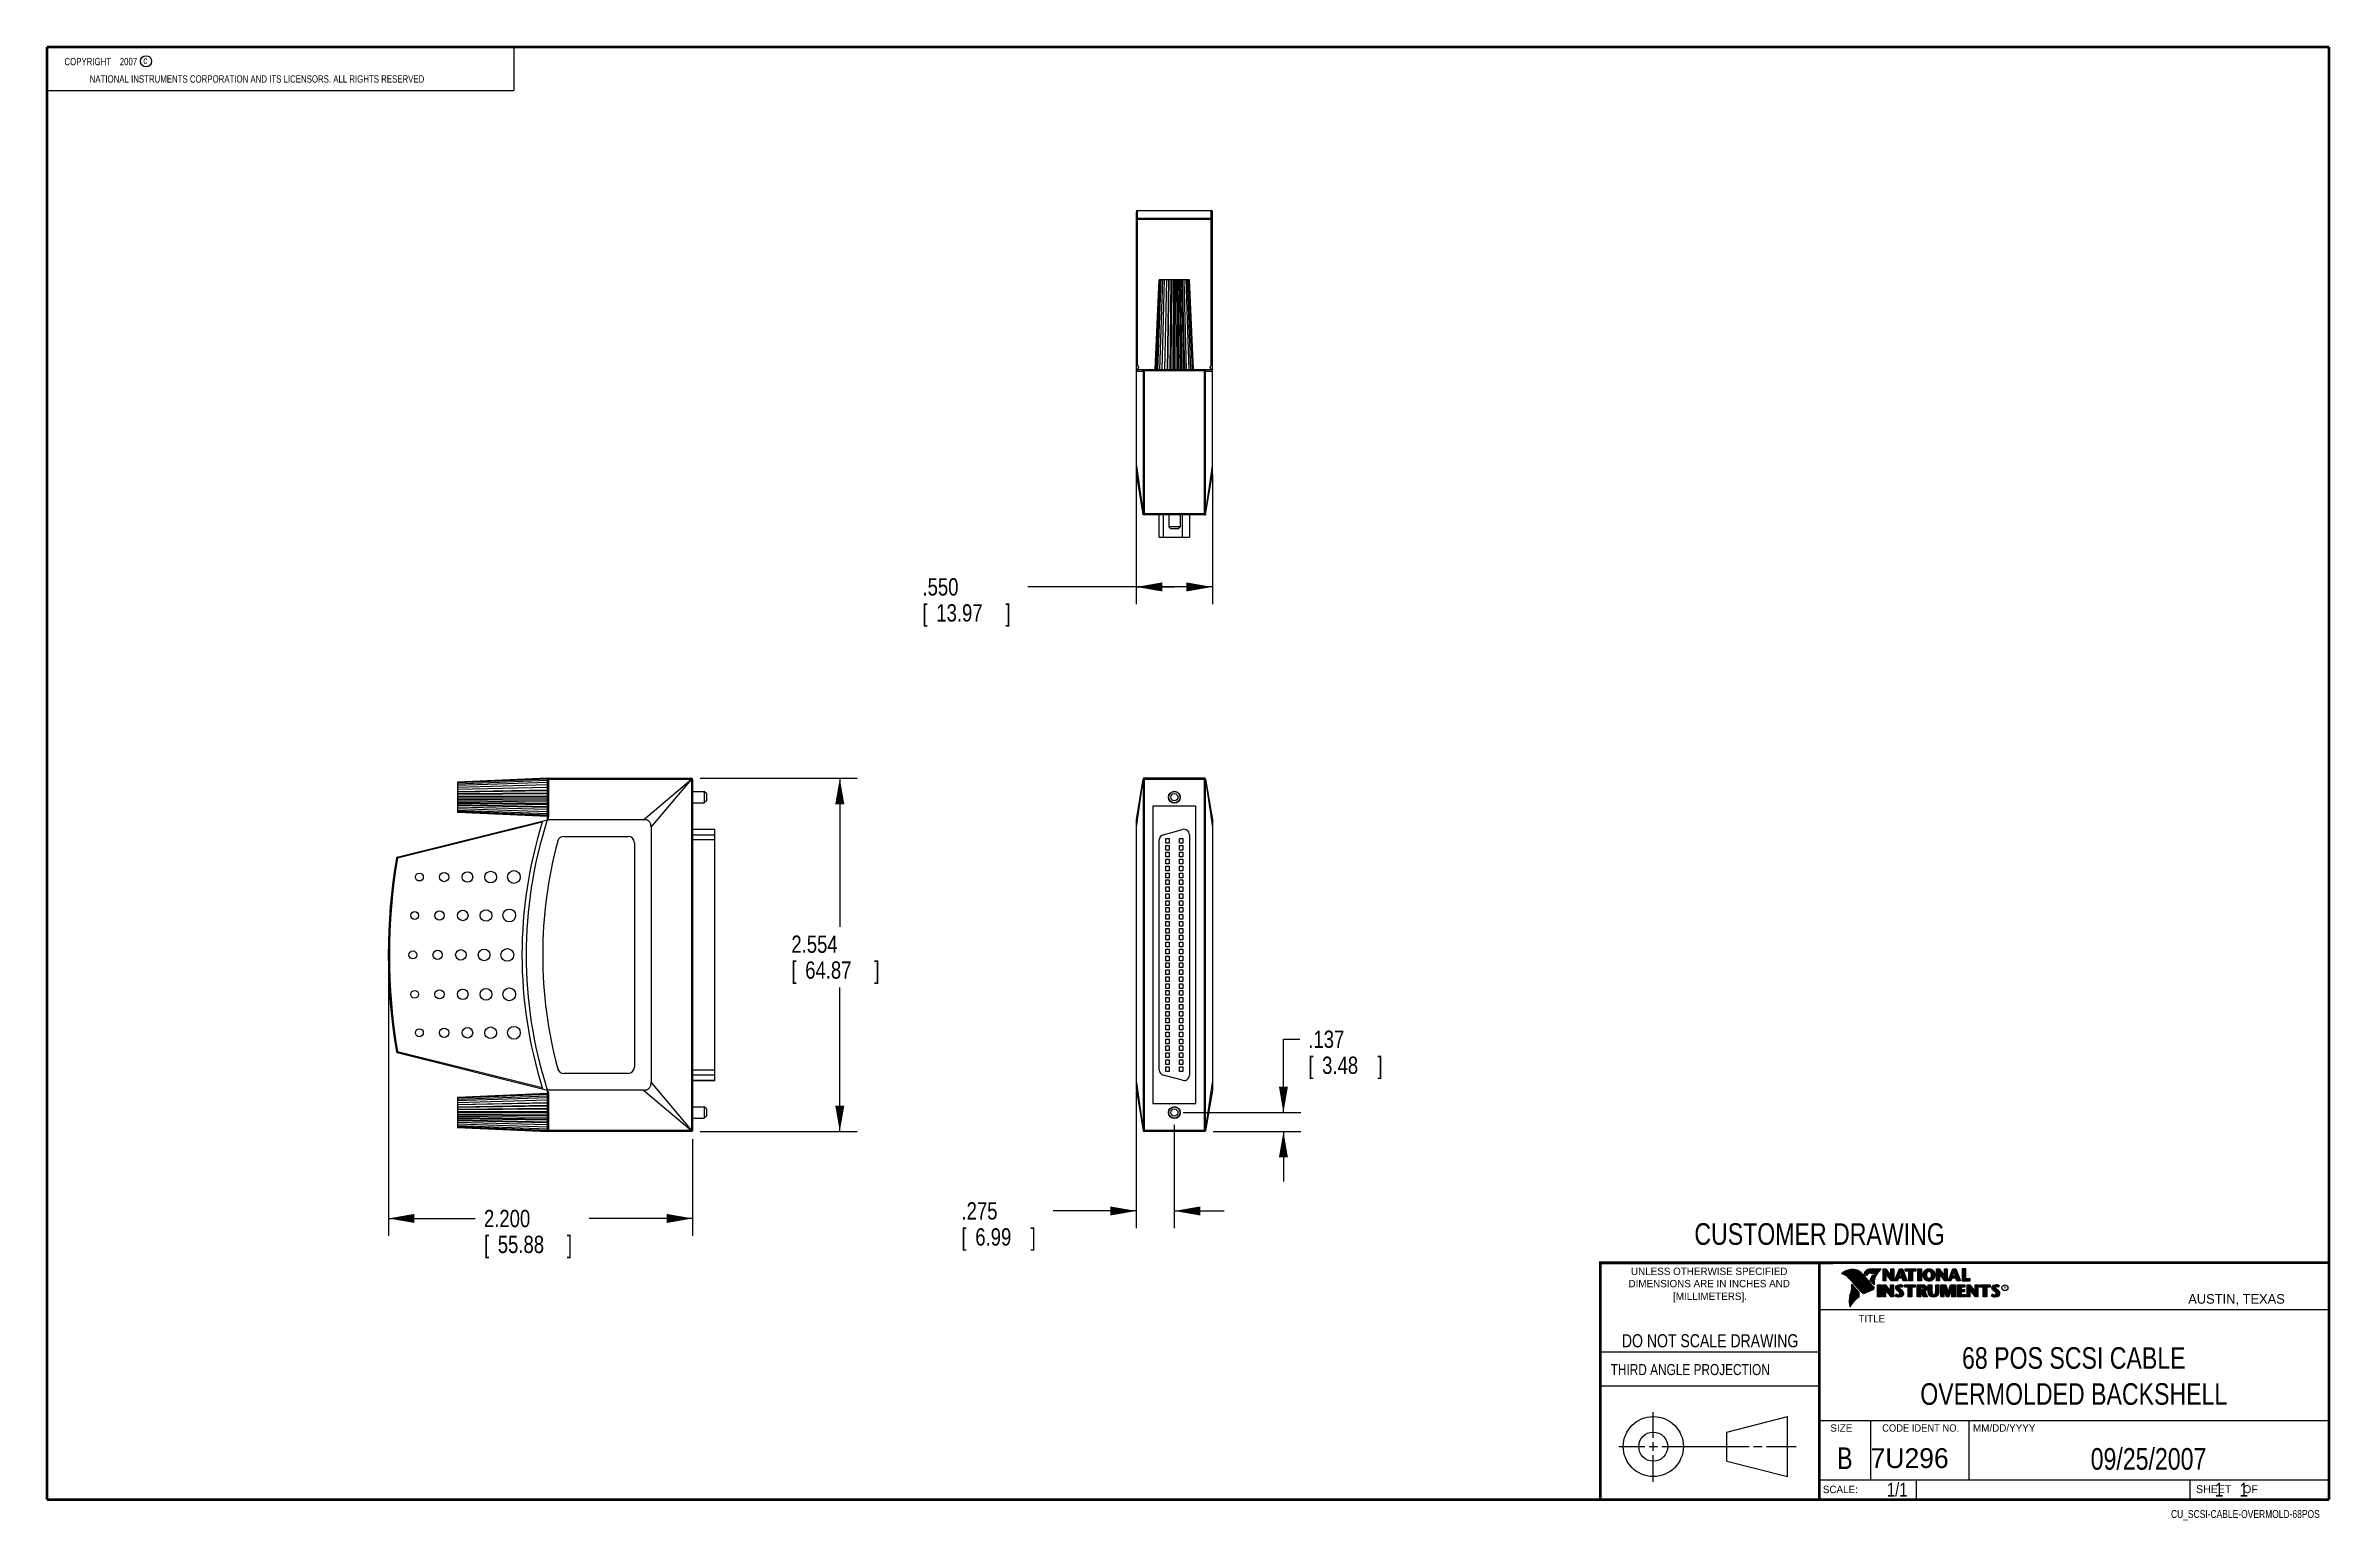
# Model space of a CAD drawing. Header units: inches. Extents: x 0.2 to 16.8, y 0.1 to 10.8.
import ezdxf
from ezdxf.enums import TextEntityAlignment as Align

# ---------------------------------------------------------------- set-up
doc = ezdxf.new("R2010")
doc.units = ezdxf.units.IN
doc.header["$LTSCALE"] = 0.935
doc.header["$MEASUREMENT"] = 0
doc.layers.get('0').update_dxf_attribs({"linetype": 'CONTINUOUS'})
doc.layers.add('DIMENSIONS', color=7, linetype='CONTINUOUS')
doc.styles.get("Standard").update_dxf_attribs({"font": 'txt', "width": 0.8})
doc.dimstyles.new('DIMSTYLE_1', dxfattribs={"dimtxt": 0.125, "dimasz": 0.1875, "dimexe": 0.18, "dimexo": 0.0625, "dimgap": 0.09, "dimtad": 0, "dimtih": 1, "dimtoh": 1, "dimdec": 3, "dimzin": 4, "dimdsep": 46, "dimtxsty": 'STANDARD', "dimblk": '_FILLED', "dimblk1": '_FILLED', "dimblk2": '_FILLED', "dimcen": 0.09, "dimadec": 0, "dimazin": 0, "dimtp": 0.01, "dimtm": 0.01, "dimtfac": 1, "dimtdec": 3, "dimtofl": 0, "dimtmove": 0, "dimatfit": 3, "dimldrblk": '_FILLED', "dimfxl": 1, "dimtolj": 1, "dimtzin": 4, "dimarcsym": 0})

msp = doc.modelspace()

# ---------------------------------------------------------------- texts
at = {"color": 2, "linetype": 'CONTINUOUS', "width": 0.8}
for s, height, p in [('c', 0.053, (0.946, 10.6363)), ('NATIONAL INSTRUMENTS CORPORATION AND ITS LICENSORS. ALL RIGHTS RESERVED', 0.053, (0.5583, 10.5016)), ('THIRD ANGLE PROJECTION', 0.08, (11.5564, 1.1584))]:
    msp.add_text(s, height=height, dxfattribs=at).set_placement(p)
at = {"color": 7, "linetype": 'CONTINUOUS', "width": 0.8}
for s, height, p in [('CUSTOMER DRAWING', 0.15625, (13.0668, 2.1001)), ('DO NOT SCALE DRAWING', 0.095, (12.2754, 1.3592)), ('B', 0.1562, (13.2497, 0.4798))]:
    msp.add_text(s, height=height, dxfattribs=at).set_placement(p, align=Align.CENTER)
at = {"color": 2, "linetype": 'CONTINUOUS'}
for s, p in [('DIMENSIONS ARE IN INCHES AND', (12.2688, 1.7933)), ('UNLESS OTHERWISE SPECIFIED', (12.2688, 1.8819)), ('[MILLIMETERS].', (12.2746, 1.7015))]:
    msp.add_text(s, height=0.053254, dxfattribs=at).set_placement(p, align=Align.CENTER)
for s, height, p in [('R', 0.0217, (14.3971, 1.7782)), ('AUSTIN, TEXAS', 0.069617, (15.7327, 1.6745)), ('TITLE', 0.05325, (13.3474, 1.5397)), ('SIZE', 0.05325, (13.1451, 0.7494)), ('MM/DD/YYYY', 0.05325, (14.1765, 0.7494)), ('SCALE:', 0.05325, (13.0904, 0.3053)), ('SHEET    OF', 0.057262, (15.7892, 0.3052))]:
    msp.add_text(s, height=height, dxfattribs=at).set_placement(p)
at = {"color": 2, "linetype": 'CONTINUOUS', "width": 0.95}
msp.add_text('CODE IDENT NO.', height=0.053254, dxfattribs=at).set_placement((13.7978, 0.7494), align=Align.CENTER)
at = {"color": 7, "linetype": 'CONTINUOUS'}
msp.add_text('7U296', height=0.14316, dxfattribs=at).set_placement((13.4363, 0.4866))
at = {"color": 7, "linetype": 'CONTINUOUS', "width": 0.8}
msp.add_text('1/1', height=0.1, dxfattribs=at).set_placement((13.7025, 0.2805), align=Align.RIGHT)
at = {"color": 2, "linetype": 'CONTINUOUS', "width": 0.8}
msp.add_text('CU_SCSI-CABLE-OVERMOLD-68POS', height=0.057262, dxfattribs=at).set_placement((16.6837, 0.1254), align=Align.RIGHT)
at = {"color": 2, "linetype": 'CONTINUOUS', "insert": (0.3125, 10.6805), "char_height": 0.053, "width": 0.8904, "attachment_point": 1}
msp.add_mtext('    COPYRIGHT    2007', dxfattribs=at)
at = {"color": 7, "linetype": 'CONTINUOUS'}
for s, insert, char_height, width, attachment_point in [('68 POS SCSI CABLE\\POVERMOLDED BACKSHELL', (14.9051, 1.3603), 0.15625, 2.5, 2), ('09/25/2007 ', (15.4455, 0.6307), 0.15625, 1.375, 2), ('    1    1', (15.8075, 0.3805), 0.1, 0.8, 1)]:
    msp.add_mtext(s, dxfattribs=dict(at, insert=insert, char_height=char_height, width=width, attachment_point=attachment_point))

# ---------------------------------------------------------------- blocks, each defined once
blk = doc.blocks.new('_FILLED')
at = {"color": 0, "linetype": 'BYBLOCK'}
blk.add_solid([(0, 0), (-1, 0.174), (-1, -0.174)], dxfattribs=at)
blk = doc.blocks.new('*D0')
at = {"layer": 'DIMENSIONS', "color": 2, "linetype": 'CONTINUOUS'}
for p, q in [((8.126, 7.668), (8.126, 6.731)), ((8.676, 7.668), (8.676, 6.731)), ((8.401, 6.856), (7.342, 6.856)), ((8.126, 6.856), (8.401, 6.856)), ((8.676, 6.856), (8.401, 6.856))]:
    blk.add_line(p, q, dxfattribs=at)
at = {"layer": 'DIMENSIONS', "color": 2, "linetype": 'CONTINUOUS', "xscale": 0.1875, "yscale": 0.1875, "zscale": 0.1875, "rotation": 180}
blk.add_blockref('_FILLED', (8.126, 6.856), dxfattribs=at)
at = {"layer": 'DIMENSIONS', "color": 2, "linetype": 'CONTINUOUS', "xscale": 0.1875, "yscale": 0.1875, "zscale": 0.1875}
blk.add_blockref('_FILLED', (8.676, 6.856), dxfattribs=at)
at = {"layer": 'DIMENSIONS', "color": 2, "linetype": 'CONTINUOUS', "width": 0.8}
for s, p in [('.550', (6.58, 6.794)), ('[', (6.58, 6.606)), ('13.97', (6.68, 6.606)), (']', (7.18, 6.606))]:
    blk.add_text(s, height=0.125, dxfattribs=at).set_placement(p)
blk = doc.blocks.new('*D1')
at = {"layer": 'DIMENSIONS', "color": 2, "linetype": 'CONTINUOUS'}
for p, q in [((4.972, 5.473), (6.107, 5.473)), ((5.982, 5.473), (5.982, 4.399)), ((5.982, 2.919), (5.982, 3.961)), ((4.972, 2.919), (6.107, 2.919))]:
    blk.add_line(p, q, dxfattribs=at)
at = {"layer": 'DIMENSIONS', "color": 2, "linetype": 'CONTINUOUS', "xscale": 0.1875, "yscale": 0.1875, "zscale": 0.1875}
for p, rotation in [((5.982, 5.473), 90), ((5.982, 2.919), 270)]:
    blk.add_blockref('_FILLED', p, dxfattribs=dict(at, rotation=rotation))
at = {"layer": 'DIMENSIONS', "color": 2, "linetype": 'CONTINUOUS', "width": 0.8}
for s, p in [('2.554', (5.632, 4.211)), ('[', (5.632, 4.024)), ('64.87', (5.732, 4.024)), (']', (6.232, 4.024))]:
    blk.add_text(s, height=0.125, dxfattribs=at).set_placement(p)
blk = doc.blocks.new('*D2')
at = {"layer": 'DIMENSIONS', "color": 2, "linetype": 'CONTINUOUS'}
for p, q in [((2.718, 4.134), (2.718, 2.166)), ((4.918, 2.865), (4.918, 2.166)), ((2.718, 2.291), (3.346, 2.291)), ((4.918, 2.291), (4.171, 2.291))]:
    blk.add_line(p, q, dxfattribs=at)
at = {"layer": 'DIMENSIONS', "color": 2, "linetype": 'CONTINUOUS', "xscale": 0.1875, "yscale": 0.1875, "zscale": 0.1875, "rotation": 180}
blk.add_blockref('_FILLED', (2.718, 2.291), dxfattribs=at)
at = {"layer": 'DIMENSIONS', "color": 2, "linetype": 'CONTINUOUS', "xscale": 0.1875, "yscale": 0.1875, "zscale": 0.1875}
blk.add_blockref('_FILLED', (4.918, 2.291), dxfattribs=at)
at = {"layer": 'DIMENSIONS', "color": 2, "linetype": 'CONTINUOUS', "width": 0.8}
for s, p in [('2.200', (3.409, 2.228)), ('[', (3.409, 2.041)), ('55.88', (3.509, 2.041)), (']', (4.009, 2.041))]:
    blk.add_text(s, height=0.125, dxfattribs=at).set_placement(p)
blk = doc.blocks.new('*D3')
at = {"layer": 'DIMENSIONS', "color": 2, "linetype": 'CONTINUOUS'}
for p, q in [((8.126, 3.21), (8.126, 2.22)), ((8.401, 2.968), (8.401, 2.22)), ((8.126, 2.345), (7.525, 2.345)), ((8.401, 2.345), (8.761, 2.345))]:
    blk.add_line(p, q, dxfattribs=at)
at = {"layer": 'DIMENSIONS', "color": 2, "linetype": 'CONTINUOUS', "xscale": 0.1875, "yscale": 0.1875, "zscale": 0.1875}
blk.add_blockref('_FILLED', (8.126, 2.345), dxfattribs=at)
at = {"layer": 'DIMENSIONS', "color": 2, "linetype": 'CONTINUOUS', "xscale": 0.1875, "yscale": 0.1875, "zscale": 0.1875, "rotation": 180}
blk.add_blockref('_FILLED', (8.401, 2.345), dxfattribs=at)
at = {"layer": 'DIMENSIONS', "color": 2, "linetype": 'CONTINUOUS', "width": 0.8}
for s, p in [('.275', (6.862, 2.283)), ('[', (6.862, 2.095)), ('6.99', (6.962, 2.095)), (']', (7.362, 2.095))]:
    blk.add_text(s, height=0.125, dxfattribs=at).set_placement(p)
blk = doc.blocks.new('*D4')
at = {"layer": 'DIMENSIONS', "color": 2, "linetype": 'CONTINUOUS'}
for p, q in [((9.19, 3.056), (9.19, 3.586)), ((9.19, 3.586), (9.308, 3.586)), ((8.464, 3.056), (9.315, 3.056)), ((8.682, 2.919), (9.315, 2.919)), ((9.19, 2.919), (9.19, 2.559))]:
    blk.add_line(p, q, dxfattribs=at)
at = {"layer": 'DIMENSIONS', "color": 2, "linetype": 'CONTINUOUS', "xscale": 0.1875, "yscale": 0.1875, "zscale": 0.1875}
for p, rotation in [((9.19, 3.056), 270), ((9.19, 2.919), 90)]:
    blk.add_blockref('_FILLED', p, dxfattribs=dict(at, rotation=rotation))
at = {"layer": 'DIMENSIONS', "color": 2, "linetype": 'CONTINUOUS', "width": 0.8}
for s, p in [('.137', (9.37, 3.524)), ('[', (9.37, 3.336)), ('3.48', (9.47, 3.336)), (']', (9.87, 3.336))]:
    blk.add_text(s, height=0.125, dxfattribs=at).set_placement(p)

# ---------------------------------------------------------------- dimensions: what is measured, and where the dimension line sits
at = {"layer": 'DIMENSIONS', "color": 2, "linetype": 'CONTINUOUS'}
for base, p1, p2, picture, middle in [((8.6764, 6.856), (8.1264, 7.6679), (8.6764, 7.6679), '*D0', (6.9298, 6.7623)), ((8.4014, 2.3452), (8.1264, 3.2102), (8.4014, 2.9676), '*D3', (7.162, 2.2514))]:
    dim = msp.add_linear_dim(base=base, p1=p1, p2=p2, dimstyle='DIMSTYLE_1', dxfattribs=at)
    dim.commit()
    dim.dimension.update_dxf_attribs({"geometry": picture, "text_midpoint": middle, "dimtype": 160})
for base, p1, p2, angle, picture, middle in [((5.9823, 2.919), (4.972, 5.473), (4.972, 2.919), 270, '*D1', (5.9823, 4.1799)), ((2.7175, 2.2908), (4.9175, 2.8645), (2.7175, 4.1335), 180, '*D2', (3.759, 2.1971)), ((9.1903, 3.0561), (8.6822, 2.919), (8.4639, 3.0561), 90, '*D4', (9.6703, 3.4923))]:
    dim = msp.add_linear_dim(base=base, p1=p1, p2=p2, angle=angle, dimstyle='DIMSTYLE_1', dxfattribs=at)
    dim.commit()
    dim.dimension.update_dxf_attribs({"geometry": picture, "text_midpoint": middle, "dimtype": 160})

# ---------------------------------------------------------------- linework, layer by layer
at = {"color": 2, "linetype": 'CONTINUOUS'}
for p, q in [((0.25, 10.7586), (3.625, 10.7586)), ((0.25, 10.7586), (0.25, 10.4456)), ((3.625, 10.7586), (3.625, 10.4456)), ((0.25, 10.4456), (3.625, 10.4456)), ((13.0652, 1.9695), (16.745, 1.9695)), ((13.0652, 1.9695), (13.0652, 0.2605)), ((13.2311, 1.8934), (13.2311, 1.8949)), ((13.2347, 1.8921), (13.2347, 1.8972)), ((13.2382, 1.8907), (13.2382, 1.8994)), ((13.2418, 1.8892), (13.2418, 1.9015)), ((13.2453, 1.8876), (13.2453, 1.9035)), ((13.2489, 1.8858), (13.2489, 1.9054)), ((13.2524, 1.8839), (13.2524, 1.9069)), ((13.256, 1.8818), (13.256, 1.9084)), ((13.2596, 1.8796), (13.2596, 1.9098)), ((13.2631, 1.8772), (13.2631, 1.9111)), ((13.2667, 1.8747), (13.2667, 1.9124)), ((13.2702, 1.872), (13.2702, 1.9135)), ((13.2738, 1.869), (13.2738, 1.9146)), ((13.2773, 1.8658), (13.2773, 1.9155)), ((13.2809, 1.8624), (13.2809, 1.9164)), ((13.2844, 1.8587), (13.2844, 1.9173)), ((13.288, 1.8549), (13.288, 1.9181)), ((13.2915, 1.851), (13.2915, 1.9188)), ((13.2951, 1.8471), (13.2951, 1.9194)), ((13.2987, 1.8431), (13.2987, 1.9198)), ((13.3022, 1.8391), (13.3022, 1.92)), ((13.3058, 1.8351), (13.3058, 1.9201)), ((13.3093, 1.8311), (13.3093, 1.9201)), ((13.3129, 1.827), (13.3129, 1.9199)), ((13.3164, 1.8229), (13.3164, 1.9196)), ((13.32, 1.8188), (13.32, 1.9192)), ((13.3235, 1.8146), (13.3235, 1.9186)), ((13.3271, 1.8104), (13.3271, 1.9179)), ((13.3306, 1.8062), (13.3306, 1.9172)), ((13.3342, 1.802), (13.3342, 1.9163)), ((13.3378, 1.7978), (13.3378, 1.9151)), ((13.3413, 1.7937), (13.3413, 1.9138)), ((13.3449, 1.7897), (13.3449, 1.9122)), ((13.3484, 1.7856), (13.3484, 1.9103)), ((13.352, 1.7817), (13.352, 1.9081)), ((13.3555, 1.7778), (13.3555, 1.9055)), ((13.3591, 1.7739), (13.3591, 1.9026)), ((13.3626, 1.7701), (13.3626, 1.8991)), ((13.3662, 1.7663), (13.3662, 1.8952)), ((13.3697, 1.7625), (13.3697, 1.8915)), ((13.3733, 1.7588), (13.3733, 1.8878)), ((13.3769, 1.7556), (13.3769, 1.8841)), ((13.3804, 1.7529), (13.3804, 1.8803)), ((13.384, 1.7512), (13.384, 1.8766)), ((13.3875, 1.7509), (13.3875, 1.8728)), ((13.4022, 1.878), (13.3901, 1.8922)), ((13.3911, 1.7518), (13.3911, 1.8691)), ((13.4029, 1.881), (13.3927, 1.893)), ((13.3946, 1.8908), (13.3946, 1.8999)), ((13.3946, 1.7533), (13.3946, 1.8653)), ((13.3982, 1.8866), (13.3982, 1.9062)), ((13.3982, 1.7548), (13.3982, 1.8615)), ((13.4017, 1.8824), (13.4017, 1.9101)), ((13.4017, 1.7563), (13.4017, 1.8574)), ((13.4053, 1.8823), (13.4053, 1.9129)), ((13.4053, 1.7578), (13.4053, 1.8531)), ((13.4088, 1.8844), (13.4088, 1.915)), ((13.4088, 1.7593), (13.4088, 1.8488)), ((13.4124, 1.887), (13.4124, 1.9167)), ((13.4124, 1.7609), (13.4124, 1.8445)), ((13.4159, 1.89), (13.4159, 1.9182)), ((13.4159, 1.7625), (13.4159, 1.8402)), ((13.4195, 1.8937), (13.4195, 1.9193)), ((13.4195, 1.7641), (13.4195, 1.8359)), ((13.4231, 1.8964), (13.4231, 1.9203)), ((13.4231, 1.7657), (13.4231, 1.8316)), ((13.4266, 1.8982), (13.4266, 1.9209)), ((13.4266, 1.7674), (13.4266, 1.8273)), ((13.4302, 1.8995), (13.4302, 1.9214)), ((13.4302, 1.7691), (13.4302, 1.823)), ((13.4414, 1.8328), (13.4319, 1.8437)), ((13.4337, 1.8997), (13.4337, 1.922)), ((13.4337, 1.7708), (13.4337, 1.8187)), ((13.4433, 1.8344), (13.4349, 1.844)), ((13.4373, 1.8991), (13.4373, 1.9224)), ((13.4373, 1.8413), (13.4373, 1.8491)), ((13.4408, 1.898), (13.4408, 1.9228)), ((13.4408, 1.8372), (13.4408, 1.8572)), ((13.4444, 1.8972), (13.4444, 1.9231)), ((13.4444, 1.8331), (13.4444, 1.8665)), ((13.4479, 1.8969), (13.4479, 1.9234)), ((13.4479, 1.8288), (13.4479, 1.873)), ((13.4515, 1.8966), (13.4515, 1.9236)), ((13.4515, 1.8247), (13.4515, 1.8764)), ((13.4529, 1.9261), (13.5132, 1.9271)), ((13.453, 1.9236), (13.5067, 1.9245)), ((13.455, 1.8965), (13.455, 1.9237)), ((13.455, 1.8207), (13.455, 1.878)), ((13.4586, 1.8964), (13.4586, 1.9237)), ((13.4586, 1.8303), (13.4586, 1.879)), ((13.4622, 1.8957), (13.4622, 1.9238)), ((13.4622, 1.8535), (13.4622, 1.8795)), ((13.4657, 1.8935), (13.4657, 1.9238)), ((13.4657, 1.8636), (13.4657, 1.8798)), ((13.4693, 1.872), (13.4693, 1.9239)), ((13.4728, 1.8794), (13.4728, 1.9239)), ((13.4764, 1.8859), (13.4764, 1.924)), ((13.4799, 1.8919), (13.4799, 1.924)), ((13.4835, 1.8973), (13.4835, 1.9241)), ((13.487, 1.9023), (13.487, 1.9242)), ((13.4906, 1.9069), (13.4906, 1.9242)), ((13.4941, 1.9112), (13.4941, 1.9243)), ((13.4977, 1.9153), (13.4977, 1.9243)), ((13.5013, 1.9191), (13.5013, 1.9244)), ((13.5261, 1.9263), (13.5451, 1.9263)), ((13.5261, 1.839), (13.5261, 1.9263)), ((13.5466, 1.839), (13.5261, 1.839)), ((13.5286, 1.9237), (13.5439, 1.9237)), ((13.5286, 1.8415), (13.5286, 1.9237)), ((13.5441, 1.8415), (13.5286, 1.8415)), ((13.5332, 1.8415), (13.5332, 1.9237)), ((13.5367, 1.8415), (13.5367, 1.9237)), ((13.5402, 1.8415), (13.5402, 1.9237)), ((13.5441, 1.8976), (13.5437, 1.9237)), ((13.5439, 1.9237), (13.5854, 1.869)), ((13.5873, 1.8415), (13.5441, 1.8976)), ((13.5441, 1.8976), (13.5441, 1.8415)), ((13.5451, 1.9263), (13.5829, 1.8765)), ((13.586, 1.839), (13.5466, 1.8902)), ((13.5466, 1.8902), (13.5466, 1.839)), ((13.5471, 1.8936), (13.5471, 1.9194)), ((13.5506, 1.8891), (13.5506, 1.9149)), ((13.5541, 1.8846), (13.5541, 1.9103)), ((13.5576, 1.8801), (13.5576, 1.9057)), ((13.561, 1.8756), (13.561, 1.9011)), ((13.5645, 1.8711), (13.5645, 1.8965)), ((13.568, 1.8665), (13.568, 1.8919)), ((13.5715, 1.862), (13.5715, 1.8874)), ((13.575, 1.8575), (13.575, 1.8828)), ((13.5784, 1.853), (13.5784, 1.8782)), ((13.5819, 1.8485), (13.5819, 1.8736)), ((13.5829, 1.9263), (13.6036, 1.9263)), ((13.5829, 1.8765), (13.5829, 1.9263)), ((13.5854, 1.9237), (13.6011, 1.9237)), ((13.5854, 1.869), (13.5854, 1.9237)), ((13.5854, 1.844), (13.5854, 1.869)), ((13.6036, 1.839), (13.586, 1.839)), ((13.6011, 1.8415), (13.5873, 1.8415)), ((13.5889, 1.8415), (13.5889, 1.9237)), ((13.5923, 1.8415), (13.5923, 1.9237)), ((13.5958, 1.8415), (13.5958, 1.9237)), ((13.5993, 1.8415), (13.5993, 1.9237)), ((13.6011, 1.9237), (13.6011, 1.8415)), ((13.6036, 1.9263), (13.6036, 1.839)), ((13.6088, 1.839), (13.6444, 1.9262)), ((13.6294, 1.839), (13.6088, 1.839)), ((13.6125, 1.8415), (13.6461, 1.9237)), ((13.6277, 1.8415), (13.6125, 1.8415)), ((13.6167, 1.8415), (13.6167, 1.8516)), ((13.6201, 1.8415), (13.6201, 1.8601)), ((13.6236, 1.8415), (13.6236, 1.8686)), ((13.6271, 1.8415), (13.6271, 1.8771)), ((13.6361, 1.8623), (13.6277, 1.8415)), ((13.6378, 1.8598), (13.6294, 1.839)), ((13.6306, 1.8486), (13.6306, 1.8857)), ((13.634, 1.8573), (13.634, 1.8942)), ((13.6665, 1.8623), (13.6361, 1.8623)), ((13.6375, 1.8623), (13.6375, 1.9027)), ((13.6647, 1.8598), (13.6378, 1.8598)), ((13.6388, 1.8711), (13.65, 1.9073)), ((13.6639, 1.8711), (13.6388, 1.8711)), ((13.641, 1.8781), (13.641, 1.9112)), ((13.641, 1.8623), (13.641, 1.8711)), ((13.6423, 1.8736), (13.6519, 1.9048)), ((13.6606, 1.8736), (13.6423, 1.8736)), ((13.6444, 1.9262), (13.6664, 1.9262)), ((13.6445, 1.8893), (13.6445, 1.9197)), ((13.6445, 1.8623), (13.6445, 1.8711)), ((13.6461, 1.9237), (13.6647, 1.9237)), ((13.6479, 1.9006), (13.6479, 1.9237)), ((13.6479, 1.8623), (13.6479, 1.8711)), ((13.65, 1.9073), (13.6541, 1.9073)), ((13.6514, 1.9073), (13.6514, 1.9237)), ((13.6514, 1.8623), (13.6514, 1.8711)), ((13.6519, 1.9048), (13.6521, 1.9048)), ((13.6521, 1.9048), (13.6606, 1.8736)), ((13.6541, 1.9073), (13.6639, 1.8711)), ((13.6549, 1.9043), (13.6549, 1.9237)), ((13.6549, 1.8623), (13.6549, 1.8711)), ((13.6584, 1.8915), (13.6584, 1.9237)), ((13.6584, 1.8623), (13.6584, 1.8711)), ((13.6618, 1.8787), (13.6618, 1.9237)), ((13.6618, 1.8623), (13.6618, 1.8711)), ((13.6647, 1.9237), (13.6959, 1.8415)), ((13.6717, 1.839), (13.6647, 1.8598)), ((13.6653, 1.8623), (13.6653, 1.922)), ((13.6664, 1.9262), (13.6995, 1.839)), ((13.6735, 1.8415), (13.6665, 1.8623)), ((13.6688, 1.8555), (13.6688, 1.9128)), ((13.6995, 1.839), (13.6717, 1.839)), ((13.6723, 1.8452), (13.6723, 1.9037)), ((13.6959, 1.8415), (13.6735, 1.8415)), ((13.6757, 1.8415), (13.6757, 1.8945)), ((13.6792, 1.8415), (13.6792, 1.8854)), ((13.6827, 1.8415), (13.6827, 1.8762)), ((13.6862, 1.8415), (13.6862, 1.8671)), ((13.6866, 1.9262), (13.7634, 1.9262)), ((13.6866, 1.9099), (13.6866, 1.9262)), ((13.7118, 1.9099), (13.6866, 1.9099)), ((13.6891, 1.9237), (13.7609, 1.9237)), ((13.6891, 1.9125), (13.6891, 1.9237)), ((13.7143, 1.9125), (13.6891, 1.9125)), ((13.6896, 1.8415), (13.6896, 1.8579)), ((13.6931, 1.9125), (13.6931, 1.9237)), ((13.6931, 1.8415), (13.6931, 1.8488)), ((13.6966, 1.9125), (13.6966, 1.9237)), ((13.7001, 1.9125), (13.7001, 1.9237)), ((13.7035, 1.9125), (13.7035, 1.9237)), ((13.707, 1.9125), (13.707, 1.9237)), ((13.7105, 1.9125), (13.7105, 1.9237)), ((13.7118, 1.839), (13.7118, 1.9099)), ((13.7382, 1.839), (13.7118, 1.839)), ((13.7143, 1.9125), (13.714, 1.9237)), ((13.7143, 1.8415), (13.7143, 1.9125)), ((13.7357, 1.8415), (13.7143, 1.8415)), ((13.7174, 1.8415), (13.7174, 1.9237)), ((13.7209, 1.8415), (13.7209, 1.9237)), ((13.7244, 1.8415), (13.7244, 1.9237)), ((13.7279, 1.8415), (13.7279, 1.9237)), ((13.7313, 1.8415), (13.7313, 1.9237)), ((13.7357, 1.9125), (13.7348, 1.9237)), ((13.7609, 1.9125), (13.7357, 1.9125)), ((13.7357, 1.9125), (13.7357, 1.8415)), ((13.7634, 1.9099), (13.7382, 1.9099)), ((13.7382, 1.9099), (13.7382, 1.839)), ((13.7383, 1.9125), (13.7383, 1.9237)), ((13.7418, 1.9125), (13.7418, 1.9237)), ((13.7452, 1.9125), (13.7452, 1.9237)), ((13.7487, 1.9125), (13.7487, 1.9237)), ((13.7522, 1.9125), (13.7522, 1.9237)), ((13.7557, 1.9125), (13.7557, 1.9237)), ((13.7591, 1.9125), (13.7591, 1.9237)), ((13.7609, 1.9237), (13.7609, 1.9125)), ((13.7634, 1.9262), (13.7634, 1.9099)), ((13.7768, 1.9262), (13.8031, 1.9262)), ((13.7768, 1.839), (13.7768, 1.9262)), ((13.8031, 1.839), (13.7768, 1.839)), ((13.7794, 1.9237), (13.8006, 1.9237)), ((13.7794, 1.8415), (13.7794, 1.9237)), ((13.8006, 1.8415), (13.7794, 1.8415)), ((13.7835, 1.8415), (13.7835, 1.9237)), ((13.787, 1.8415), (13.787, 1.9237)), ((13.7904, 1.8415), (13.7904, 1.9237)), ((13.7939, 1.8415), (13.7939, 1.9237)), ((13.7974, 1.8415), (13.7974, 1.9237)), ((13.8006, 1.9237), (13.8006, 1.8415)), ((13.8031, 1.9262), (13.8031, 1.839)), ((13.8154, 1.8853), (13.8155, 1.8871)), ((13.8154, 1.8834), (13.8154, 1.8853)), ((13.8154, 1.8816), (13.8154, 1.8834)), ((13.8155, 1.8797), (13.8154, 1.8816)), ((13.8155, 1.8871), (13.8157, 1.8889)), ((13.8157, 1.8779), (13.8155, 1.8797)), ((13.8157, 1.8889), (13.8159, 1.8907)), ((13.8159, 1.876), (13.8157, 1.8779)), ((13.8159, 1.8907), (13.8161, 1.8924)), ((13.8162, 1.8742), (13.8159, 1.876)), ((13.8161, 1.8924), (13.8165, 1.8941)), ((13.8166, 1.8724), (13.8162, 1.8742)), ((13.8165, 1.8941), (13.8169, 1.8958)), ((13.817, 1.8706), (13.8166, 1.8724)), ((13.8169, 1.8958), (13.8174, 1.8975)), ((13.8174, 1.8689), (13.817, 1.8706)), ((13.8174, 1.8975), (13.8179, 1.8991)), ((13.8179, 1.8672), (13.8174, 1.8689)), ((13.8179, 1.8991), (13.8185, 1.9006)), ((13.8179, 1.8852), (13.818, 1.8869)), ((13.8179, 1.8834), (13.8179, 1.8852)), ((13.818, 1.8817), (13.8179, 1.8834)), ((13.8185, 1.8655), (13.8179, 1.8672)), ((13.818, 1.8869), (13.8182, 1.8886)), ((13.8181, 1.8799), (13.818, 1.8817)), ((13.8182, 1.8781), (13.8181, 1.8799)), ((13.8182, 1.8886), (13.8184, 1.8903)), ((13.8184, 1.8764), (13.8182, 1.8781)), ((13.8184, 1.8903), (13.8186, 1.892)), ((13.8187, 1.8746), (13.8184, 1.8764)), ((13.8185, 1.9006), (13.8191, 1.9021)), ((13.8191, 1.8639), (13.8185, 1.8655)), ((13.8186, 1.892), (13.819, 1.8936)), ((13.8191, 1.8729), (13.8187, 1.8746)), ((13.819, 1.8936), (13.8193, 1.8952)), ((13.8191, 1.9021), (13.8198, 1.9036)), ((13.8194, 1.8712), (13.8191, 1.8729)), ((13.8198, 1.8623), (13.8191, 1.8639)), ((13.8193, 1.8952), (13.8198, 1.8967)), ((13.8199, 1.8696), (13.8194, 1.8712)), ((13.8198, 1.9036), (13.8206, 1.9051)), ((13.8198, 1.8967), (13.8203, 1.8982)), ((13.8205, 1.8607), (13.8198, 1.8623)), ((13.8204, 1.8679), (13.8199, 1.8696)), ((13.8203, 1.8982), (13.8208, 1.8997)), ((13.8209, 1.8664), (13.8204, 1.8679)), ((13.8213, 1.8592), (13.8205, 1.8607)), ((13.8206, 1.9051), (13.8214, 1.9065)), ((13.8208, 1.8997), (13.8214, 1.9011)), ((13.8209, 1.8664), (13.8208, 1.8997)), ((13.8215, 1.8648), (13.8209, 1.8664)), ((13.8221, 1.8578), (13.8213, 1.8592)), ((13.8214, 1.9065), (13.8223, 1.9079)), ((13.8214, 1.9011), (13.8221, 1.9025)), ((13.8221, 1.8633), (13.8215, 1.8648)), ((13.8221, 1.9025), (13.8228, 1.9038)), ((13.8228, 1.8619), (13.8221, 1.8633)), ((13.823, 1.8563), (13.8221, 1.8578)), ((13.8223, 1.9079), (13.8232, 1.9092)), ((13.8228, 1.9038), (13.8236, 1.9052)), ((13.8235, 1.8604), (13.8228, 1.8619)), ((13.8239, 1.855), (13.823, 1.8563)), ((13.8232, 1.9092), (13.8243, 1.9106)), ((13.8243, 1.8591), (13.8235, 1.8604)), ((13.8236, 1.9052), (13.8244, 1.9065)), ((13.8249, 1.8536), (13.8239, 1.855)), ((13.8243, 1.9106), (13.8253, 1.9119)), ((13.8243, 1.8591), (13.8244, 1.9065)), ((13.8251, 1.8577), (13.8243, 1.8591)), ((13.8244, 1.9065), (13.8253, 1.9077)), ((13.826, 1.8523), (13.8249, 1.8536)), ((13.826, 1.8564), (13.8251, 1.8577)), ((13.8253, 1.9119), (13.8265, 1.9132)), ((13.8253, 1.9077), (13.8262, 1.909)), ((13.8269, 1.8552), (13.826, 1.8564)), ((13.8271, 1.8511), (13.826, 1.8523)), ((13.8262, 1.909), (13.8273, 1.9102)), ((13.8265, 1.9132), (13.8276, 1.9144)), ((13.8279, 1.854), (13.8269, 1.8552)), ((13.8282, 1.8499), (13.8271, 1.8511)), ((13.8273, 1.9102), (13.8283, 1.9114)), ((13.8276, 1.9144), (13.8288, 1.9156)), ((13.8279, 1.854), (13.8283, 1.9114)), ((13.8289, 1.8528), (13.8279, 1.854)), ((13.8294, 1.8487), (13.8282, 1.8499)), ((13.8283, 1.9114), (13.8294, 1.9126)), ((13.8288, 1.9156), (13.8301, 1.9167)), ((13.83, 1.8517), (13.8289, 1.8528)), ((13.8294, 1.9126), (13.8306, 1.9137)), ((13.8306, 1.8476), (13.8294, 1.8487)), ((13.8311, 1.8506), (13.83, 1.8517)), ((13.8301, 1.9167), (13.8314, 1.9178)), ((13.8306, 1.9137), (13.8318, 1.9148)), ((13.8319, 1.8466), (13.8306, 1.8476)), ((13.8311, 1.8506), (13.8318, 1.9148)), ((13.8323, 1.8496), (13.8311, 1.8506)), ((13.8314, 1.9178), (13.8327, 1.9188)), ((13.8318, 1.9148), (13.833, 1.9158)), ((13.8332, 1.8456), (13.8319, 1.8466)), ((13.8335, 1.8486), (13.8323, 1.8496)), ((13.8327, 1.9188), (13.834, 1.9198)), ((13.833, 1.9158), (13.8342, 1.9168)), ((13.8346, 1.8447), (13.8332, 1.8456)), ((13.8347, 1.8477), (13.8335, 1.8486)), ((13.834, 1.9198), (13.8354, 1.9207)), ((13.8342, 1.9168), (13.8355, 1.9177)), ((13.836, 1.8438), (13.8346, 1.8447)), ((13.8347, 1.8477), (13.8355, 1.9177)), ((13.836, 1.8468), (13.8347, 1.8477)), ((13.8354, 1.9207), (13.8368, 1.9215)), ((13.8355, 1.9177), (13.8368, 1.9185)), ((13.8373, 1.846), (13.836, 1.8468)), ((13.8374, 1.843), (13.836, 1.8438)), ((13.8368, 1.9215), (13.8382, 1.9223)), ((13.8368, 1.9185), (13.8381, 1.9193)), ((13.8386, 1.8452), (13.8373, 1.846)), ((13.839, 1.8423), (13.8374, 1.843)), ((13.8381, 1.9193), (13.8394, 1.92)), ((13.8386, 1.8452), (13.8381, 1.9193)), ((13.8382, 1.9223), (13.8397, 1.923)), ((13.84, 1.8445), (13.8386, 1.8452)), ((13.8405, 1.8416), (13.839, 1.8423)), ((13.8394, 1.92), (13.8408, 1.9207)), ((13.8397, 1.923), (13.8412, 1.9237)), ((13.8397, 1.8857), (13.8398, 1.8868)), ((13.8397, 1.8845), (13.8397, 1.8857)), ((13.8397, 1.8833), (13.8397, 1.8845)), ((13.8397, 1.8821), (13.8397, 1.8833)), ((13.8397, 1.8809), (13.8397, 1.8821)), ((13.8398, 1.8796), (13.8397, 1.8809)), ((13.8398, 1.8868), (13.8399, 1.888)), ((13.8399, 1.8784), (13.8398, 1.8796)), ((13.8399, 1.888), (13.84, 1.8891)), ((13.84, 1.8773), (13.8399, 1.8784)), ((13.84, 1.8891), (13.8401, 1.8902)), ((13.8401, 1.8761), (13.84, 1.8773)), ((13.8415, 1.8439), (13.84, 1.8445)), ((13.8401, 1.8902), (13.8402, 1.8913)), ((13.8402, 1.8749), (13.8401, 1.8761)), ((13.8402, 1.8913), (13.8403, 1.8924)), ((13.8404, 1.8738), (13.8402, 1.8749)), ((13.8403, 1.8924), (13.8405, 1.8934)), ((13.8405, 1.8727), (13.8404, 1.8738)), ((13.8405, 1.8934), (13.8407, 1.8944)), ((13.8407, 1.8716), (13.8405, 1.8727)), ((13.8421, 1.8409), (13.8405, 1.8416)), ((13.8407, 1.8944), (13.8409, 1.8954)), ((13.841, 1.8706), (13.8407, 1.8716)), ((13.8408, 1.9207), (13.8422, 1.9213)), ((13.8409, 1.8954), (13.8411, 1.8963)), ((13.8412, 1.8696), (13.841, 1.8706)), ((13.8411, 1.8963), (13.8414, 1.8972)), ((13.8412, 1.9237), (13.8427, 1.9243)), ((13.8414, 1.8686), (13.8412, 1.8696)), ((13.8414, 1.8972), (13.8416, 1.8981)), ((13.8417, 1.8677), (13.8414, 1.8686)), ((13.8415, 1.8439), (13.8417, 1.8678)), ((13.843, 1.8433), (13.8415, 1.8439)), ((13.8416, 1.8981), (13.8419, 1.899)), ((13.842, 1.8667), (13.8417, 1.8677)), ((13.8419, 1.899), (13.8422, 1.8999)), ((13.842, 1.8991), (13.8422, 1.9213)), ((13.8423, 1.8658), (13.842, 1.8667)), ((13.8438, 1.8404), (13.8421, 1.8409)), ((13.8422, 1.9213), (13.8436, 1.9219)), ((13.8422, 1.8999), (13.8426, 1.9007)), ((13.8422, 1.8844), (13.8423, 1.8856)), ((13.8422, 1.8833), (13.8422, 1.8844)), ((13.8422, 1.8821), (13.8422, 1.8833)), ((13.8423, 1.8809), (13.8422, 1.8821)), ((13.8423, 1.8867), (13.8424, 1.8878)), ((13.8423, 1.8856), (13.8423, 1.8867)), ((13.8423, 1.8798), (13.8423, 1.8809)), ((13.8424, 1.8786), (13.8423, 1.8798)), ((13.8427, 1.865), (13.8423, 1.8658)), ((13.8424, 1.8878), (13.8425, 1.8889)), ((13.8425, 1.8775), (13.8424, 1.8786)), ((13.8425, 1.8889), (13.8426, 1.89)), ((13.8426, 1.8764), (13.8425, 1.8775)), ((13.8426, 1.9007), (13.843, 1.9016)), ((13.8426, 1.89), (13.8427, 1.891)), ((13.8427, 1.8753), (13.8426, 1.8764)), ((13.8427, 1.9243), (13.8443, 1.9248)), ((13.8427, 1.891), (13.8428, 1.892)), ((13.8429, 1.8742), (13.8427, 1.8753)), ((13.8431, 1.8641), (13.8427, 1.865)), ((13.8428, 1.892), (13.843, 1.893)), ((13.843, 1.8731), (13.8429, 1.8742)), ((13.843, 1.9016), (13.8434, 1.9024)), ((13.843, 1.893), (13.8432, 1.8939)), ((13.8432, 1.8721), (13.843, 1.8731)), ((13.8445, 1.8428), (13.843, 1.8433)), ((13.8434, 1.8633), (13.8431, 1.8641)), ((13.8432, 1.8939), (13.8434, 1.8948)), ((13.8434, 1.8712), (13.8432, 1.8721)), ((13.8434, 1.9024), (13.8438, 1.9032)), ((13.8434, 1.8948), (13.8436, 1.8957)), ((13.8436, 1.8702), (13.8434, 1.8712)), ((13.8439, 1.8625), (13.8434, 1.8633)), ((13.8436, 1.9219), (13.8451, 1.9224)), ((13.8436, 1.8957), (13.8438, 1.8965)), ((13.8439, 1.8693), (13.8436, 1.8702)), ((13.8438, 1.9032), (13.8443, 1.904)), ((13.8438, 1.8965), (13.844, 1.8974)), ((13.8455, 1.8399), (13.8438, 1.8404)), ((13.8441, 1.8684), (13.8439, 1.8693)), ((13.8443, 1.8617), (13.8439, 1.8625)), ((13.844, 1.8974), (13.8443, 1.8982)), ((13.8444, 1.8676), (13.8441, 1.8684)), ((13.8443, 1.9248), (13.8459, 1.9253)), ((13.8443, 1.904), (13.8447, 1.9047)), ((13.8443, 1.8982), (13.8446, 1.899)), ((13.8448, 1.8609), (13.8443, 1.8617)), ((13.8447, 1.8667), (13.8444, 1.8676)), ((13.8462, 1.8423), (13.8445, 1.8428)), ((13.8446, 1.899), (13.8449, 1.8997)), ((13.8447, 1.9047), (13.8453, 1.9055)), ((13.845, 1.8659), (13.8447, 1.8667)), ((13.8453, 1.8602), (13.8448, 1.8609)), ((13.8449, 1.8997), (13.8453, 1.9005)), ((13.8454, 1.8651), (13.845, 1.8659)), ((13.8451, 1.9224), (13.8466, 1.9229)), ((13.8453, 1.9055), (13.8451, 1.9224)), ((13.8453, 1.9055), (13.8458, 1.9062)), ((13.8453, 1.9005), (13.8456, 1.9012)), ((13.8458, 1.8595), (13.8453, 1.8602)), ((13.8457, 1.8644), (13.8454, 1.8651)), ((13.8473, 1.8395), (13.8455, 1.8399)), ((13.8456, 1.9012), (13.846, 1.902)), ((13.8461, 1.8637), (13.8457, 1.8644)), ((13.8458, 1.9062), (13.8464, 1.9068)), ((13.8464, 1.8588), (13.8458, 1.8595)), ((13.846, 1.8424), (13.8458, 1.8595)), ((13.8459, 1.9253), (13.8476, 1.9257)), ((13.846, 1.902), (13.8464, 1.9027)), ((13.8465, 1.863), (13.8461, 1.8637)), ((13.8478, 1.8419), (13.8462, 1.8423)), ((13.8464, 1.9068), (13.847, 1.9074)), ((13.8464, 1.9027), (13.8468, 1.9033)), ((13.847, 1.8581), (13.8464, 1.8588)), ((13.8469, 1.8623), (13.8465, 1.863)), ((13.8466, 1.9229), (13.8481, 1.9233)), ((13.8468, 1.9033), (13.8473, 1.9039)), ((13.8473, 1.8617), (13.8469, 1.8623)), ((13.847, 1.9074), (13.8477, 1.908)), ((13.8477, 1.8575), (13.847, 1.8581)), ((13.8473, 1.9039), (13.8478, 1.9045)), ((13.8478, 1.8611), (13.8473, 1.8617)), ((13.8491, 1.8391), (13.8473, 1.8395)), ((13.8476, 1.9257), (13.8492, 1.9261)), ((13.8477, 1.908), (13.8483, 1.9086)), ((13.8483, 1.857), (13.8477, 1.8575)), ((13.8478, 1.9045), (13.8482, 1.9051)), ((13.8483, 1.8605), (13.8478, 1.8611)), ((13.8495, 1.8416), (13.8478, 1.8419)), ((13.8481, 1.9233), (13.8497, 1.9236)), ((13.8482, 1.9051), (13.8488, 1.9056)), ((13.8483, 1.9086), (13.849, 1.9091)), ((13.8488, 1.8599), (13.8483, 1.8605)), ((13.849, 1.8564), (13.8483, 1.857)), ((13.8488, 1.9056), (13.8493, 1.9061)), ((13.8494, 1.8594), (13.8488, 1.8599)), ((13.849, 1.9091), (13.8497, 1.9095)), ((13.8498, 1.8559), (13.849, 1.8564)), ((13.8509, 1.8388), (13.8491, 1.8391)), ((13.8492, 1.9261), (13.8509, 1.9264)), ((13.8493, 1.9061), (13.8498, 1.9065)), ((13.8499, 1.8589), (13.8494, 1.8594)), ((13.8495, 1.9094), (13.8495, 1.9236)), ((13.8495, 1.8416), (13.8495, 1.8561)), ((13.8513, 1.8413), (13.8495, 1.8416)), ((13.8497, 1.9236), (13.8513, 1.9239)), ((13.8497, 1.9095), (13.8505, 1.9099)), ((13.8498, 1.9065), (13.8504, 1.9069)), ((13.8505, 1.8555), (13.8498, 1.8559)), ((13.8505, 1.8585), (13.8499, 1.8589)), ((13.8504, 1.9069), (13.851, 1.9073)), ((13.8505, 1.9099), (13.8512, 1.9103)), ((13.8511, 1.8581), (13.8505, 1.8585)), ((13.8513, 1.8551), (13.8505, 1.8555)), ((13.8509, 1.9264), (13.8527, 1.9266)), ((13.8528, 1.8386), (13.8509, 1.8388)), ((13.851, 1.9073), (13.8516, 1.9077)), ((13.8518, 1.8577), (13.8511, 1.8581)), ((13.8512, 1.9103), (13.852, 1.9106)), ((13.8513, 1.9239), (13.853, 1.9241)), ((13.8521, 1.8547), (13.8513, 1.8551)), ((13.853, 1.8411), (13.8513, 1.8413)), ((13.8516, 1.9077), (13.8523, 1.908)), ((13.8524, 1.8574), (13.8518, 1.8577)), ((13.852, 1.9106), (13.8528, 1.9109)), ((13.853, 1.8544), (13.8521, 1.8547)), ((13.8523, 1.908), (13.8529, 1.9083)), ((13.8531, 1.8571), (13.8524, 1.8574)), ((13.8527, 1.9266), (13.8544, 1.9268)), ((13.8528, 1.9109), (13.8536, 1.9111)), ((13.8547, 1.8384), (13.8528, 1.8386)), ((13.8529, 1.9083), (13.8536, 1.9085)), ((13.853, 1.9241), (13.8546, 1.9243)), ((13.853, 1.9109), (13.853, 1.9241)), ((13.8538, 1.8542), (13.853, 1.8544)), ((13.853, 1.8411), (13.853, 1.8544)), ((13.8548, 1.841), (13.853, 1.8411)), ((13.8538, 1.8568), (13.8531, 1.8571)), ((13.8536, 1.9111), (13.8545, 1.9113)), ((13.8536, 1.9085), (13.8543, 1.9087)), ((13.8545, 1.8566), (13.8538, 1.8568)), ((13.8547, 1.854), (13.8538, 1.8542)), ((13.8543, 1.9087), (13.855, 1.9089)), ((13.8544, 1.9268), (13.8561, 1.9269)), ((13.8545, 1.9113), (13.8553, 1.9115)), ((13.8552, 1.8564), (13.8545, 1.8566)), ((13.8546, 1.9243), (13.8563, 1.9244)), ((13.8556, 1.8538), (13.8547, 1.854)), ((13.8565, 1.8384), (13.8547, 1.8384)), ((13.8566, 1.8409), (13.8548, 1.841)), ((13.855, 1.9089), (13.8557, 1.909)), ((13.8559, 1.8563), (13.8552, 1.8564)), ((13.8553, 1.9115), (13.8562, 1.9116)), ((13.8565, 1.8537), (13.8556, 1.8538)), ((13.8557, 1.909), (13.8565, 1.9091)), ((13.8567, 1.8562), (13.8559, 1.8563)), ((13.8561, 1.9269), (13.8579, 1.927)), ((13.8562, 1.9116), (13.8571, 1.9117)), ((13.8563, 1.9244), (13.8579, 1.9245)), ((13.8565, 1.9116), (13.8565, 1.9244)), ((13.8565, 1.9091), (13.8572, 1.9092)), ((13.8574, 1.8537), (13.8565, 1.8537)), ((13.8565, 1.8409), (13.8565, 1.8537)), ((13.8584, 1.8383), (13.8565, 1.8384)), ((13.8584, 1.8408), (13.8566, 1.8409)), ((13.8574, 1.8562), (13.8567, 1.8562)), ((13.8571, 1.9117), (13.858, 1.9117)), ((13.8572, 1.9092), (13.858, 1.9092)), ((13.8582, 1.8562), (13.8574, 1.8562)), ((13.8583, 1.8537), (13.8574, 1.8537)), ((13.8579, 1.927), (13.8596, 1.927)), ((13.8579, 1.9245), (13.8596, 1.9244)), ((13.858, 1.9117), (13.8589, 1.9117)), ((13.858, 1.9092), (13.8587, 1.9091)), ((13.8589, 1.8563), (13.8582, 1.8562)), ((13.8592, 1.8537), (13.8583, 1.8537)), ((13.8601, 1.8409), (13.8584, 1.8408)), ((13.8602, 1.8384), (13.8584, 1.8383)), ((13.8587, 1.9091), (13.8595, 1.9091)), ((13.8589, 1.9117), (13.8598, 1.9116)), ((13.8597, 1.8564), (13.8589, 1.8563)), ((13.8601, 1.8539), (13.8592, 1.8537)), ((13.8595, 1.9091), (13.8602, 1.909)), ((13.8596, 1.927), (13.8614, 1.9269)), ((13.8596, 1.9244), (13.8612, 1.9243)), ((13.8605, 1.8565), (13.8597, 1.8564)), ((13.8598, 1.9116), (13.8607, 1.9114)), ((13.8599, 1.8409), (13.8601, 1.8539)), ((13.861, 1.854), (13.8601, 1.8539)), ((13.8618, 1.841), (13.8601, 1.8409)), ((13.8602, 1.909), (13.861, 1.9088)), ((13.862, 1.8384), (13.8602, 1.8384)), ((13.8612, 1.8567), (13.8605, 1.8565)), ((13.8607, 1.9114), (13.8616, 1.9113)), ((13.861, 1.9114), (13.8612, 1.9243)), ((13.861, 1.9088), (13.8617, 1.9086)), ((13.8619, 1.8542), (13.861, 1.854)), ((13.8612, 1.9243), (13.8628, 1.9242)), ((13.862, 1.8569), (13.8612, 1.8567)), ((13.8614, 1.9269), (13.8631, 1.9267)), ((13.8616, 1.9113), (13.8624, 1.911)), ((13.8617, 1.9086), (13.8624, 1.9084)), ((13.8635, 1.8411), (13.8618, 1.841)), ((13.8627, 1.8545), (13.8619, 1.8542)), ((13.8627, 1.8571), (13.862, 1.8569)), ((13.8638, 1.8386), (13.862, 1.8384)), ((13.8624, 1.911), (13.8632, 1.9108)), ((13.8624, 1.9084), (13.8631, 1.9081)), ((13.8634, 1.8574), (13.8627, 1.8571)), ((13.8636, 1.8547), (13.8627, 1.8545)), ((13.8628, 1.9242), (13.8644, 1.924)), ((13.8631, 1.9267), (13.8648, 1.9265)), ((13.8631, 1.9081), (13.8638, 1.9079)), ((13.8632, 1.9108), (13.864, 1.9105)), ((13.8641, 1.8577), (13.8634, 1.8574)), ((13.8634, 1.8411), (13.8636, 1.8547)), ((13.8652, 1.8413), (13.8635, 1.8411)), ((13.8644, 1.8551), (13.8636, 1.8547)), ((13.8638, 1.9079), (13.8645, 1.9076)), ((13.8656, 1.8388), (13.8638, 1.8386)), ((13.864, 1.9105), (13.8648, 1.9102)), ((13.8647, 1.858), (13.8641, 1.8577)), ((13.8643, 1.9104), (13.8644, 1.924)), ((13.8644, 1.924), (13.8661, 1.9237)), ((13.8652, 1.8554), (13.8644, 1.8551)), ((13.8645, 1.9076), (13.8651, 1.9072)), ((13.8653, 1.8584), (13.8647, 1.858)), ((13.8648, 1.9265), (13.8665, 1.9262)), ((13.8648, 1.9102), (13.8656, 1.9098)), ((13.8651, 1.9072), (13.8657, 1.9069)), ((13.8659, 1.8558), (13.8652, 1.8554)), ((13.8668, 1.8416), (13.8652, 1.8413)), ((13.8659, 1.8588), (13.8653, 1.8584)), ((13.8656, 1.9098), (13.8663, 1.9094)), ((13.8673, 1.8391), (13.8656, 1.8388)), ((13.8657, 1.9069), (13.8662, 1.9065)), ((13.8665, 1.8592), (13.8659, 1.8588)), ((13.8667, 1.8562), (13.8659, 1.8558)), ((13.8661, 1.9237), (13.8676, 1.9233)), ((13.8662, 1.9065), (13.8668, 1.9061)), ((13.8663, 1.9094), (13.867, 1.909)), ((13.8665, 1.9262), (13.8682, 1.9258)), ((13.867, 1.8596), (13.8665, 1.8592)), ((13.8674, 1.8567), (13.8667, 1.8562)), ((13.8668, 1.9061), (13.8673, 1.9056)), ((13.8685, 1.842), (13.8668, 1.8416)), ((13.8669, 1.8416), (13.867, 1.8565)), ((13.867, 1.909), (13.8677, 1.9085)), ((13.8675, 1.8601), (13.867, 1.8596)), ((13.8673, 1.9056), (13.8677, 1.9052)), ((13.869, 1.8395), (13.8673, 1.8391)), ((13.8681, 1.8572), (13.8674, 1.8567)), ((13.8675, 1.9087), (13.8676, 1.9233)), ((13.868, 1.8606), (13.8675, 1.8601)), ((13.8676, 1.9233), (13.8692, 1.9229)), ((13.8677, 1.9085), (13.8683, 1.908)), ((13.8677, 1.9052), (13.8682, 1.9047)), ((13.8684, 1.8612), (13.868, 1.8606)), ((13.8687, 1.8577), (13.8681, 1.8572)), ((13.8682, 1.9258), (13.8699, 1.9254)), ((13.8682, 1.9047), (13.8686, 1.9042)), ((13.8683, 1.908), (13.869, 1.9075)), ((13.8688, 1.8618), (13.8684, 1.8612)), ((13.8701, 1.8424), (13.8685, 1.842)), ((13.8686, 1.9042), (13.869, 1.9037)), ((13.8693, 1.8583), (13.8687, 1.8577)), ((13.8693, 1.8624), (13.8688, 1.8618)), ((13.869, 1.9075), (13.8695, 1.907)), ((13.869, 1.9037), (13.8694, 1.9031)), ((13.8707, 1.8399), (13.869, 1.8395)), ((13.8692, 1.9229), (13.8708, 1.9225)), ((13.8696, 1.8631), (13.8693, 1.8624)), ((13.8699, 1.859), (13.8693, 1.8583)), ((13.8694, 1.9031), (13.8698, 1.9025)), ((13.8695, 1.907), (13.8701, 1.9064)), ((13.87, 1.8638), (13.8696, 1.8631)), ((13.8698, 1.9025), (13.8701, 1.9019)), ((13.8699, 1.9254), (13.8715, 1.9249)), ((13.8704, 1.8596), (13.8699, 1.859)), ((13.8704, 1.8645), (13.87, 1.8638)), ((13.8701, 1.9064), (13.8706, 1.9058)), ((13.8701, 1.9019), (13.8704, 1.9012)), ((13.8716, 1.8428), (13.8701, 1.8424)), ((13.8704, 1.9012), (13.8708, 1.9005)), ((13.8707, 1.8653), (13.8704, 1.8645)), ((13.8709, 1.8603), (13.8704, 1.8596)), ((13.8706, 1.9058), (13.8711, 1.9052)), ((13.871, 1.8661), (13.8707, 1.8653)), ((13.8724, 1.8404), (13.8707, 1.8399)), ((13.8708, 1.9225), (13.8723, 1.922)), ((13.871, 1.9053), (13.8708, 1.9225)), ((13.8708, 1.9005), (13.8711, 1.8998)), ((13.8714, 1.8611), (13.8709, 1.8603)), ((13.8713, 1.8669), (13.871, 1.8661)), ((13.8711, 1.9052), (13.8715, 1.9045)), ((13.8711, 1.8998), (13.8714, 1.899)), ((13.8716, 1.8677), (13.8713, 1.8669)), ((13.8714, 1.899), (13.8717, 1.8981)), ((13.8719, 1.8618), (13.8714, 1.8611)), ((13.8716, 1.8428), (13.8714, 1.8611)), ((13.8715, 1.9249), (13.8732, 1.9243)), ((13.8715, 1.9045), (13.872, 1.9038)), ((13.8719, 1.8686), (13.8716, 1.8677)), ((13.8732, 1.8434), (13.8716, 1.8428)), ((13.8717, 1.8981), (13.8719, 1.8972)), ((13.8719, 1.8972), (13.8722, 1.8963)), ((13.8722, 1.8695), (13.8719, 1.8686)), ((13.8723, 1.8626), (13.8719, 1.8618)), ((13.872, 1.9038), (13.8724, 1.9031)), ((13.8722, 1.8963), (13.8724, 1.8954)), ((13.8724, 1.8704), (13.8722, 1.8695)), ((13.8723, 1.922), (13.8738, 1.9214)), ((13.8727, 1.8634), (13.8723, 1.8626)), ((13.8724, 1.9031), (13.8727, 1.9023)), ((13.8724, 1.8954), (13.8727, 1.8944)), ((13.8727, 1.8713), (13.8724, 1.8704)), ((13.8741, 1.841), (13.8724, 1.8404)), ((13.8727, 1.9023), (13.8731, 1.9015)), ((13.8727, 1.8944), (13.8729, 1.8933)), ((13.8729, 1.8723), (13.8727, 1.8713)), ((13.873, 1.8643), (13.8727, 1.8634)), ((13.8729, 1.8933), (13.8731, 1.8923)), ((13.8731, 1.8733), (13.8729, 1.8723)), ((13.8734, 1.8651), (13.873, 1.8643)), ((13.8731, 1.9015), (13.8734, 1.9007)), ((13.8731, 1.8923), (13.8732, 1.8912)), ((13.8732, 1.8743), (13.8731, 1.8733)), ((13.8732, 1.9243), (13.8748, 1.9237)), ((13.8732, 1.8912), (13.8734, 1.8901)), ((13.8734, 1.8753), (13.8732, 1.8743)), ((13.8747, 1.844), (13.8732, 1.8434)), ((13.8734, 1.9007), (13.8737, 1.8998)), ((13.8734, 1.8901), (13.8735, 1.889)), ((13.8735, 1.8764), (13.8734, 1.8753)), ((13.8737, 1.866), (13.8734, 1.8651)), ((13.8735, 1.889), (13.8736, 1.8878)), ((13.8736, 1.8775), (13.8735, 1.8764)), ((13.8736, 1.8878), (13.8737, 1.8867)), ((13.8737, 1.8786), (13.8736, 1.8775)), ((13.8737, 1.8998), (13.8741, 1.8989)), ((13.8737, 1.8867), (13.8737, 1.8855)), ((13.8737, 1.8855), (13.8738, 1.8844)), ((13.8738, 1.8798), (13.8737, 1.8786)), ((13.874, 1.8669), (13.8737, 1.866)), ((13.8738, 1.9214), (13.8753, 1.9207)), ((13.8741, 1.8988), (13.8738, 1.9214)), ((13.8738, 1.8844), (13.8738, 1.8832)), ((13.8738, 1.8832), (13.8738, 1.8821)), ((13.8738, 1.8821), (13.8738, 1.8809)), ((13.8738, 1.8809), (13.8738, 1.8798)), ((13.8743, 1.8678), (13.874, 1.8669)), ((13.8741, 1.8989), (13.8744, 1.898)), ((13.8757, 1.8417), (13.8741, 1.841)), ((13.8746, 1.8688), (13.8743, 1.8678)), ((13.8744, 1.898), (13.8746, 1.897)), ((13.8747, 1.844), (13.8744, 1.8681)), ((13.8746, 1.897), (13.8749, 1.896)), ((13.8749, 1.8697), (13.8746, 1.8688)), ((13.8762, 1.8447), (13.8747, 1.844)), ((13.8748, 1.9237), (13.8763, 1.923)), ((13.8749, 1.896), (13.8751, 1.8949)), ((13.8751, 1.8707), (13.8749, 1.8697)), ((13.8751, 1.8949), (13.8754, 1.8938)), ((13.8754, 1.8718), (13.8751, 1.8707)), ((13.8753, 1.9207), (13.8767, 1.92)), ((13.8754, 1.8938), (13.8756, 1.8927)), ((13.8756, 1.8728), (13.8754, 1.8718)), ((13.8756, 1.8927), (13.8757, 1.8916)), ((13.8757, 1.8739), (13.8756, 1.8728)), ((13.8757, 1.8916), (13.8759, 1.8904)), ((13.8759, 1.875), (13.8757, 1.8739)), ((13.8773, 1.8424), (13.8757, 1.8417)), ((13.8759, 1.8904), (13.876, 1.8892)), ((13.876, 1.8762), (13.8759, 1.875)), ((13.876, 1.8892), (13.8761, 1.888)), ((13.8761, 1.8773), (13.876, 1.8762)), ((13.8761, 1.888), (13.8762, 1.8869)), ((13.8762, 1.8785), (13.8761, 1.8773)), ((13.8762, 1.8869), (13.8763, 1.8857)), ((13.8763, 1.8797), (13.8762, 1.8785)), ((13.8776, 1.8454), (13.8762, 1.8447)), ((13.8763, 1.923), (13.8778, 1.9223)), ((13.8763, 1.8857), (13.8763, 1.8844)), ((13.8763, 1.8844), (13.8763, 1.8832)), ((13.8763, 1.8832), (13.8763, 1.882)), ((13.8763, 1.882), (13.8763, 1.8808)), ((13.8763, 1.8808), (13.8763, 1.8797)), ((13.8767, 1.92), (13.8781, 1.9193)), ((13.8788, 1.8432), (13.8773, 1.8424)), ((13.8776, 1.8454), (13.8781, 1.9193)), ((13.879, 1.8462), (13.8776, 1.8454)), ((13.8778, 1.9223), (13.8793, 1.9215)), ((13.8781, 1.9193), (13.8795, 1.9185)), ((13.8803, 1.844), (13.8788, 1.8432)), ((13.8804, 1.847), (13.879, 1.8462)), ((13.8793, 1.9215), (13.8808, 1.9207)), ((13.8795, 1.9185), (13.8808, 1.9176)), ((13.8818, 1.8449), (13.8803, 1.844)), ((13.8817, 1.8479), (13.8804, 1.847)), ((13.8808, 1.9207), (13.8822, 1.9197)), ((13.8808, 1.9176), (13.8821, 1.9167)), ((13.8817, 1.8479), (13.8821, 1.9167)), ((13.883, 1.8489), (13.8817, 1.8479)), ((13.8832, 1.8459), (13.8818, 1.8449)), ((13.8821, 1.9167), (13.8833, 1.9158)), ((13.8822, 1.9197), (13.8836, 1.9188)), ((13.8842, 1.8499), (13.883, 1.8489)), ((13.8846, 1.8469), (13.8832, 1.8459)), ((13.8833, 1.9158), (13.8845, 1.9148)), ((13.8836, 1.9188), (13.8849, 1.9178)), ((13.8853, 1.8509), (13.8842, 1.8499)), ((13.8845, 1.9148), (13.8857, 1.9137)), ((13.8853, 1.8509), (13.8845, 1.9148)), ((13.8858, 1.848), (13.8846, 1.8469)), ((13.8849, 1.9178), (13.8862, 1.9167)), ((13.8864, 1.852), (13.8853, 1.8509)), ((13.8857, 1.9137), (13.8868, 1.9126)), ((13.8871, 1.8491), (13.8858, 1.848)), ((13.8862, 1.9167), (13.8874, 1.9156)), ((13.8875, 1.8532), (13.8864, 1.852)), ((13.8868, 1.9126), (13.8879, 1.9115)), ((13.8882, 1.8503), (13.8871, 1.8491)), ((13.8874, 1.9156), (13.8886, 1.9144)), ((13.8884, 1.8543), (13.8875, 1.8532)), ((13.8879, 1.9115), (13.8889, 1.9103)), ((13.8894, 1.8515), (13.8882, 1.8503)), ((13.8884, 1.8543), (13.8889, 1.9103)), ((13.8894, 1.8556), (13.8884, 1.8543)), ((13.8886, 1.9144), (13.8897, 1.9132)), ((13.8889, 1.9103), (13.8898, 1.9091)), ((13.8903, 1.8568), (13.8894, 1.8556)), ((13.8904, 1.8528), (13.8894, 1.8515)), ((13.8897, 1.9132), (13.8908, 1.9119)), ((13.8898, 1.9091), (13.8907, 1.9079)), ((13.8912, 1.8581), (13.8903, 1.8568)), ((13.8914, 1.8541), (13.8904, 1.8528)), ((13.8907, 1.9079), (13.8916, 1.9066)), ((13.8908, 1.9119), (13.8918, 1.9106)), ((13.892, 1.8595), (13.8912, 1.8581)), ((13.8924, 1.8554), (13.8914, 1.8541)), ((13.8916, 1.9066), (13.8924, 1.9053)), ((13.8918, 1.9106), (13.8928, 1.9093)), ((13.892, 1.8595), (13.8924, 1.9053)), ((13.8928, 1.8608), (13.892, 1.8595)), ((13.8924, 1.9053), (13.8932, 1.904)), ((13.8933, 1.8568), (13.8924, 1.8554)), ((13.8928, 1.9093), (13.8937, 1.908)), ((13.8935, 1.8622), (13.8928, 1.8608)), ((13.8932, 1.904), (13.8939, 1.9026)), ((13.8942, 1.8582), (13.8933, 1.8568)), ((13.8942, 1.8637), (13.8935, 1.8622)), ((13.8937, 1.908), (13.8946, 1.9066)), ((13.8939, 1.9026), (13.8945, 1.9012)), ((13.8948, 1.8651), (13.8942, 1.8637)), ((13.895, 1.8596), (13.8942, 1.8582)), ((13.8945, 1.9012), (13.8951, 1.8997)), ((13.8946, 1.9066), (13.8954, 1.9051)), ((13.8954, 1.8666), (13.8948, 1.8651)), ((13.8958, 1.8611), (13.895, 1.8596)), ((13.8951, 1.8997), (13.8956, 1.8982)), ((13.8954, 1.9051), (13.8961, 1.9037)), ((13.8959, 1.8681), (13.8954, 1.8666)), ((13.8956, 1.8982), (13.8961, 1.8967)), ((13.8959, 1.8681), (13.8956, 1.8982)), ((13.8965, 1.8626), (13.8958, 1.8611)), ((13.8964, 1.8697), (13.8959, 1.8681)), ((13.8961, 1.9037), (13.8968, 1.9022)), ((13.8961, 1.8967), (13.8966, 1.8951)), ((13.8968, 1.8713), (13.8964, 1.8697)), ((13.8971, 1.8641), (13.8965, 1.8626)), ((13.8966, 1.8951), (13.8969, 1.8934)), ((13.8968, 1.9022), (13.8974, 1.9006)), ((13.8972, 1.8729), (13.8968, 1.8713)), ((13.8969, 1.8934), (13.8973, 1.8918)), ((13.8978, 1.8657), (13.8971, 1.8641)), ((13.8975, 1.8745), (13.8972, 1.8729)), ((13.8973, 1.8918), (13.8976, 1.8901)), ((13.8974, 1.9006), (13.898, 1.899)), ((13.8977, 1.8762), (13.8975, 1.8745)), ((13.8976, 1.8901), (13.8978, 1.8883)), ((13.8979, 1.8779), (13.8977, 1.8762)), ((13.8978, 1.8883), (13.8979, 1.8866)), ((13.8983, 1.8673), (13.8978, 1.8657)), ((13.8979, 1.8866), (13.8981, 1.8848)), ((13.898, 1.8796), (13.8979, 1.8779)), ((13.898, 1.899), (13.8985, 1.8974)), ((13.8981, 1.8813), (13.898, 1.8796)), ((13.8981, 1.8848), (13.8981, 1.8831)), ((13.8981, 1.8831), (13.8981, 1.8813)), ((13.8988, 1.869), (13.8983, 1.8673)), ((13.8985, 1.8974), (13.899, 1.8957)), ((13.8993, 1.8707), (13.8988, 1.869)), ((13.899, 1.8957), (13.8994, 1.894)), ((13.8996, 1.8724), (13.8993, 1.8707)), ((13.8994, 1.894), (13.8998, 1.8922)), ((13.9, 1.8741), (13.8996, 1.8724)), ((13.8998, 1.8922), (13.9001, 1.8904)), ((13.9002, 1.8759), (13.9, 1.8741)), ((13.9001, 1.8904), (13.9003, 1.8886)), ((13.9004, 1.8777), (13.9002, 1.8759)), ((13.9003, 1.8886), (13.9005, 1.8868)), ((13.9006, 1.8795), (13.9004, 1.8777)), ((13.9005, 1.8868), (13.9006, 1.8849)), ((13.9006, 1.8849), (13.9006, 1.8831)), ((13.9006, 1.8831), (13.9006, 1.8813)), ((13.9006, 1.8813), (13.9006, 1.8795)), ((13.9129, 1.9263), (13.932, 1.9263)), ((13.9129, 1.839), (13.9129, 1.9263)), ((13.9334, 1.839), (13.9129, 1.839)), ((13.9154, 1.9237), (13.9307, 1.9237)), ((13.9154, 1.8415), (13.9154, 1.9237)), ((13.9309, 1.8415), (13.9154, 1.8415)), ((13.919, 1.8415), (13.919, 1.9237)), ((13.9234, 1.8415), (13.9234, 1.9237)), ((13.9269, 1.8415), (13.9269, 1.9237)), ((13.9294, 1.9237), (13.9309, 1.8976)), ((13.9307, 1.9237), (13.9722, 1.869)), ((13.9741, 1.8415), (13.9309, 1.8976)), ((13.9309, 1.8976), (13.9309, 1.8415)), ((13.932, 1.9263), (13.9697, 1.8765)), ((13.9329, 1.895), (13.9329, 1.9208)), ((13.9729, 1.839), (13.9334, 1.8902)), ((13.9334, 1.8902), (13.9334, 1.839)), ((13.9364, 1.8905), (13.9364, 1.9162)), ((13.9399, 1.886), (13.9399, 1.9117)), ((13.9433, 1.8815), (13.9433, 1.9071)), ((13.9468, 1.8769), (13.9468, 1.9025)), ((13.9503, 1.8724), (13.9503, 1.8979)), ((13.9538, 1.8679), (13.9538, 1.8933)), ((13.9573, 1.8634), (13.9573, 1.8888)), ((13.9607, 1.8589), (13.9607, 1.8842)), ((13.9642, 1.8544), (13.9642, 1.8796)), ((13.9677, 1.8498), (13.9677, 1.875)), ((13.9697, 1.9263), (13.9904, 1.9263)), ((13.9697, 1.8765), (13.9697, 1.9263)), ((13.9712, 1.8453), (13.9722, 1.869)), ((13.9722, 1.9237), (13.9879, 1.9237)), ((13.9722, 1.869), (13.9722, 1.9237)), ((13.9904, 1.839), (13.9729, 1.839)), ((13.9879, 1.8415), (13.9741, 1.8415)), ((13.9746, 1.8408), (13.9746, 1.9237)), ((13.9781, 1.8415), (13.9781, 1.9237)), ((13.9816, 1.8415), (13.9816, 1.9237)), ((13.9851, 1.8415), (13.9851, 1.9237)), ((13.9879, 1.9237), (13.9879, 1.8415)), ((13.9904, 1.9263), (13.9904, 1.839)), ((13.9956, 1.839), (14.0313, 1.9262)), ((14.0163, 1.839), (13.9956, 1.839)), ((13.9994, 1.8415), (14.033, 1.9237)), ((14.0146, 1.8415), (13.9994, 1.8415)), ((14.0024, 1.8415), (14.0024, 1.849)), ((14.0059, 1.8415), (14.0059, 1.8575)), ((14.0094, 1.8415), (14.0094, 1.866)), ((14.0129, 1.8415), (14.0129, 1.8745)), ((14.0229, 1.8623), (14.0146, 1.8415)), ((14.0163, 1.8459), (14.0163, 1.883)), ((14.0247, 1.8598), (14.0163, 1.839)), ((14.0198, 1.8546), (14.0198, 1.8915)), ((14.0533, 1.8623), (14.0229, 1.8623)), ((14.0233, 1.8623), (14.0233, 1.9)), ((14.0515, 1.8598), (14.0247, 1.8598)), ((14.0257, 1.8711), (14.0369, 1.9073)), ((14.0508, 1.8711), (14.0257, 1.8711)), ((14.0268, 1.8623), (14.0268, 1.9085)), ((14.0291, 1.8736), (14.0388, 1.9048)), ((14.0475, 1.8736), (14.0291, 1.8736)), ((14.0302, 1.8858), (14.0302, 1.917)), ((14.0302, 1.8623), (14.0302, 1.8711)), ((14.0313, 1.9262), (14.0533, 1.9262)), ((14.033, 1.9237), (14.0515, 1.9237)), ((14.0337, 1.897), (14.0337, 1.9237)), ((14.0337, 1.8623), (14.0337, 1.8711)), ((14.0369, 1.9073), (14.0409, 1.9073)), ((14.0372, 1.9073), (14.0372, 1.9237)), ((14.0372, 1.8623), (14.0372, 1.8711)), ((14.0388, 1.9048), (14.039, 1.9048)), ((14.039, 1.9048), (14.0475, 1.8736)), ((14.0407, 1.9073), (14.0407, 1.9237)), ((14.0407, 1.8623), (14.0407, 1.8711)), ((14.0409, 1.9073), (14.0508, 1.8711)), ((14.0441, 1.8956), (14.0441, 1.9237)), ((14.0441, 1.8623), (14.0441, 1.8711)), ((14.0476, 1.8828), (14.0476, 1.9237)), ((14.0476, 1.8623), (14.0476, 1.8711)), ((14.0511, 1.8623), (14.0511, 1.9237)), ((14.0515, 1.9237), (14.0827, 1.8415)), ((14.0585, 1.839), (14.0515, 1.8598)), ((14.0533, 1.9262), (14.0864, 1.839)), ((14.0604, 1.8415), (14.0533, 1.8623)), ((14.0546, 1.8587), (14.0546, 1.9157)), ((14.058, 1.8484), (14.058, 1.9066)), ((14.0864, 1.839), (14.0585, 1.839)), ((14.0827, 1.8415), (14.0604, 1.8415)), ((14.0615, 1.8415), (14.0615, 1.8974)), ((14.065, 1.8415), (14.065, 1.8883)), ((14.0685, 1.8415), (14.0685, 1.8791)), ((14.0719, 1.8415), (14.0719, 1.8699)), ((14.0754, 1.8415), (14.0754, 1.8608)), ((14.0789, 1.8415), (14.0789, 1.8516)), ((14.1236, 1.9262), (14.0973, 1.9262)), ((14.0973, 1.9262), (14.0973, 1.839)), ((14.0973, 1.839), (14.1555, 1.839)), ((14.1211, 1.9237), (14.0998, 1.9237)), ((14.0998, 1.9237), (14.0998, 1.8415)), ((14.0998, 1.8415), (14.153, 1.8415)), ((14.1032, 1.8415), (14.1032, 1.9237)), ((14.1067, 1.8415), (14.1067, 1.9237)), ((14.1102, 1.8415), (14.1102, 1.9237)), ((14.1136, 1.8415), (14.1136, 1.9237)), ((14.1171, 1.8415), (14.1171, 1.9237)), ((14.1206, 1.8415), (14.1206, 1.8527)), ((14.1211, 1.8527), (14.1211, 1.9237)), ((14.153, 1.8527), (14.1211, 1.8527)), ((14.1236, 1.8552), (14.1236, 1.9262)), ((14.1555, 1.8552), (14.1236, 1.8552)), ((14.1241, 1.8415), (14.1241, 1.8527)), ((14.1275, 1.8415), (14.1275, 1.8527)), ((14.131, 1.8415), (14.131, 1.8527)), ((14.1345, 1.8415), (14.1345, 1.8527)), ((14.138, 1.8415), (14.138, 1.8527)), ((14.1414, 1.8415), (14.1414, 1.8527)), ((14.1449, 1.8415), (14.1449, 1.8527)), ((14.1484, 1.8415), (14.1484, 1.8527)), ((14.153, 1.8415), (14.153, 1.8527)), ((14.1555, 1.839), (14.1555, 1.8552)), ((16.745, 1.9695), (16.745, 0.2605)), ((13.288, 1.6603), (13.288, 1.7273)), ((13.2915, 1.6655), (13.2915, 1.7383)), ((13.2951, 1.6705), (13.2951, 1.7497)), ((13.2987, 1.6752), (13.2987, 1.7654)), ((13.3541, 1.7564), (13.301, 1.8168)), ((13.3022, 1.6797), (13.3022, 1.7929)), ((13.3515, 1.7555), (13.3033, 1.8103)), ((13.3058, 1.684), (13.3058, 1.8075)), ((13.3093, 1.6881), (13.3093, 1.8035)), ((13.3129, 1.692), (13.3129, 1.7994)), ((13.3164, 1.6958), (13.3164, 1.7954)), ((13.32, 1.6994), (13.32, 1.7914)), ((13.3235, 1.7028), (13.3235, 1.7873)), ((13.3271, 1.7061), (13.3271, 1.7833)), ((13.3306, 1.7093), (13.3306, 1.7792)), ((13.3342, 1.7123), (13.3342, 1.7752)), ((13.3378, 1.7152), (13.3378, 1.7712)), ((13.3413, 1.718), (13.3413, 1.7671)), ((13.3449, 1.7208), (13.3449, 1.7631)), ((13.3484, 1.7234), (13.3484, 1.759)), ((13.351, 1.7252), (13.3515, 1.7555)), ((13.3534, 1.7238), (13.3541, 1.7564)), ((13.4373, 1.7725), (13.4373, 1.8144)), ((13.4408, 1.7743), (13.4408, 1.8101)), ((13.4444, 1.7761), (13.4444, 1.8058)), ((13.4479, 1.7779), (13.4479, 1.8015)), ((13.4515, 1.7798), (13.4515, 1.7972)), ((13.455, 1.7817), (13.455, 1.7929)), ((13.4609, 1.8106), (13.4586, 1.8131)), ((13.4586, 1.7837), (13.4586, 1.7886)), ((13.4865, 1.8113), (13.5128, 1.8113)), ((13.4865, 1.724), (13.4865, 1.8113)), ((13.5128, 1.724), (13.4865, 1.724)), ((13.489, 1.8087), (13.5103, 1.8087)), ((13.489, 1.7266), (13.489, 1.8087)), ((13.5103, 1.7266), (13.489, 1.7266)), ((13.4914, 1.7266), (13.4914, 1.8087)), ((13.4949, 1.7266), (13.4949, 1.8087)), ((13.4983, 1.7266), (13.4983, 1.8087)), ((13.5018, 1.7266), (13.5018, 1.8087)), ((13.5053, 1.7266), (13.5053, 1.8087)), ((13.5088, 1.7266), (13.5088, 1.8087)), ((13.5103, 1.8087), (13.5103, 1.7266)), ((13.5128, 1.8113), (13.5128, 1.724)), ((13.5241, 1.8113), (13.5432, 1.8113)), ((13.5241, 1.724), (13.5241, 1.8113)), ((13.5446, 1.724), (13.5241, 1.724)), ((13.5266, 1.8088), (13.5419, 1.8088)), ((13.5266, 1.7266), (13.5266, 1.8088)), ((13.5421, 1.7266), (13.5266, 1.7266)), ((13.5296, 1.7266), (13.5296, 1.8088)), ((13.5331, 1.7266), (13.5331, 1.8088)), ((13.5366, 1.7266), (13.5366, 1.8088)), ((13.5401, 1.7266), (13.5401, 1.8088)), ((13.5419, 1.8088), (13.5834, 1.7541)), ((13.5853, 1.7266), (13.5421, 1.7827)), ((13.5421, 1.7827), (13.5421, 1.7266)), ((13.5432, 1.8113), (13.5809, 1.7616)), ((13.5435, 1.7809), (13.5435, 1.8067)), ((13.5841, 1.724), (13.5446, 1.7753)), ((13.5446, 1.7753), (13.5446, 1.724)), ((13.547, 1.7763), (13.547, 1.8021)), ((13.5505, 1.7718), (13.5505, 1.7975)), ((13.554, 1.7673), (13.554, 1.7929)), ((13.5574, 1.7628), (13.5574, 1.7884)), ((13.5609, 1.7583), (13.5609, 1.7838)), ((13.5644, 1.7538), (13.5644, 1.7792)), ((13.5679, 1.7492), (13.5679, 1.7746)), ((13.5713, 1.7447), (13.5713, 1.77)), ((13.5748, 1.7402), (13.5748, 1.7654)), ((13.5783, 1.7357), (13.5783, 1.7609)), ((13.5809, 1.8113), (13.6016, 1.8113)), ((13.5809, 1.7616), (13.5809, 1.8113)), ((13.5818, 1.7312), (13.5818, 1.7563)), ((13.5834, 1.8088), (13.5991, 1.8088)), ((13.5834, 1.7541), (13.5834, 1.8088)), ((13.6016, 1.724), (13.5841, 1.724)), ((13.5852, 1.7266), (13.5852, 1.8088)), ((13.5991, 1.7266), (13.5853, 1.7266)), ((13.5887, 1.7266), (13.5887, 1.8088)), ((13.5922, 1.7266), (13.5922, 1.8088)), ((13.5957, 1.7266), (13.5957, 1.8088)), ((13.5991, 1.8088), (13.5991, 1.7266)), ((13.6016, 1.8113), (13.6016, 1.724)), ((13.614, 1.7304), (13.6218, 1.7448)), ((13.6189, 1.7271), (13.614, 1.7304)), ((13.6173, 1.7312), (13.6226, 1.741)), ((13.6201, 1.7293), (13.6173, 1.7312)), ((13.618, 1.7893), (13.6195, 1.7968)), ((13.6186, 1.7836), (13.618, 1.7893)), ((13.6206, 1.7785), (13.6186, 1.7836)), ((13.6237, 1.7251), (13.6189, 1.7271)), ((13.6195, 1.7968), (13.6242, 1.8037)), ((13.62, 1.7294), (13.62, 1.7362)), ((13.6245, 1.7276), (13.6201, 1.7293)), ((13.6206, 1.7892), (13.6219, 1.7958)), ((13.6211, 1.7842), (13.6206, 1.7892)), ((13.6233, 1.7746), (13.6206, 1.7785)), ((13.6228, 1.7797), (13.6211, 1.7842)), ((13.6218, 1.7448), (13.6251, 1.7424)), ((13.6219, 1.7958), (13.626, 1.8019)), ((13.6226, 1.741), (13.6237, 1.7402)), ((13.6252, 1.7762), (13.6228, 1.7797)), ((13.6285, 1.7694), (13.6233, 1.7746)), ((13.6235, 1.778), (13.6235, 1.7982)), ((13.6235, 1.7278), (13.6237, 1.7402)), ((13.6237, 1.7402), (13.6274, 1.7384)), ((13.6308, 1.7236), (13.6237, 1.7251)), ((13.6242, 1.8037), (13.6303, 1.8082)), ((13.6312, 1.7261), (13.6245, 1.7276)), ((13.6251, 1.7424), (13.6284, 1.7407)), ((13.6302, 1.7712), (13.6252, 1.7762)), ((13.626, 1.8019), (13.6315, 1.806)), ((13.6269, 1.7745), (13.6269, 1.8026)), ((13.6269, 1.727), (13.6269, 1.7386)), ((13.6274, 1.7384), (13.6321, 1.7368)), ((13.6284, 1.7407), (13.6327, 1.7392)), ((13.6405, 1.7593), (13.6285, 1.7694)), ((13.6422, 1.7612), (13.6302, 1.7712)), ((13.6303, 1.8082), (13.639, 1.8116)), ((13.6304, 1.771), (13.6304, 1.8051)), ((13.6304, 1.7263), (13.6304, 1.7374)), ((13.6368, 1.7227), (13.6308, 1.7236)), ((13.637, 1.7253), (13.6312, 1.7261)), ((13.6315, 1.806), (13.6396, 1.8092)), ((13.6321, 1.7368), (13.6366, 1.7362)), ((13.6327, 1.7392), (13.6366, 1.7388)), ((13.6339, 1.7682), (13.6339, 1.8069)), ((13.6339, 1.7257), (13.6339, 1.7366)), ((13.6366, 1.7388), (13.6402, 1.7391)), ((13.6366, 1.7362), (13.6408, 1.7366)), ((13.6411, 1.7226), (13.6368, 1.7227)), ((13.641, 1.7251), (13.637, 1.7253)), ((13.6374, 1.7653), (13.6374, 1.8083)), ((13.6374, 1.7252), (13.6374, 1.7362)), ((13.639, 1.8116), (13.6486, 1.8127)), ((13.6396, 1.8092), (13.6487, 1.8102)), ((13.6402, 1.7391), (13.6429, 1.7401)), ((13.6444, 1.7554), (13.6405, 1.7593)), ((13.6418, 1.7935), (13.6408, 1.8093)), ((13.6408, 1.7623), (13.6415, 1.791)), ((13.6408, 1.7366), (13.6441, 1.7379)), ((13.6408, 1.7251), (13.6408, 1.7366)), ((13.6539, 1.7268), (13.641, 1.7251)), ((13.6548, 1.7244), (13.6411, 1.7226)), ((13.6418, 1.7935), (13.6415, 1.791)), ((13.6415, 1.791), (13.6424, 1.7873)), ((13.6434, 1.796), (13.6418, 1.7935)), ((13.6464, 1.757), (13.6422, 1.7612)), ((13.6424, 1.7873), (13.646, 1.7827)), ((13.6429, 1.7401), (13.6455, 1.7419)), ((13.6458, 1.7978), (13.6434, 1.796)), ((13.6443, 1.7926), (13.6441, 1.7911)), ((13.6441, 1.7911), (13.6447, 1.7884)), ((13.6441, 1.7379), (13.6473, 1.7402)), ((13.6443, 1.7967), (13.6443, 1.8097)), ((13.6453, 1.7943), (13.6443, 1.7926)), ((13.6443, 1.7591), (13.6443, 1.7849)), ((13.6443, 1.7256), (13.6443, 1.738)), ((13.6467, 1.7518), (13.6444, 1.7554)), ((13.6447, 1.7884), (13.6479, 1.7845)), ((13.647, 1.7955), (13.6453, 1.7943)), ((13.6455, 1.7419), (13.647, 1.7443)), ((13.649, 1.7987), (13.6458, 1.7978)), ((13.646, 1.7827), (13.6577, 1.773)), ((13.649, 1.7529), (13.6464, 1.757)), ((13.6477, 1.7481), (13.6467, 1.7518)), ((13.6495, 1.7962), (13.647, 1.7955)), ((13.647, 1.7443), (13.6477, 1.7481)), ((13.6473, 1.7402), (13.6493, 1.7434)), ((13.6478, 1.7983), (13.6478, 1.8101)), ((13.6478, 1.7548), (13.6478, 1.7813)), ((13.6478, 1.726), (13.6478, 1.7405)), ((13.6479, 1.7845), (13.6594, 1.7749)), ((13.6486, 1.8127), (13.6551, 1.8122)), ((13.6487, 1.8102), (13.6547, 1.8097)), ((13.6521, 1.799), (13.649, 1.7987)), ((13.6503, 1.7482), (13.649, 1.7529)), ((13.6493, 1.7434), (13.6503, 1.7482)), ((13.6522, 1.7965), (13.6495, 1.7962)), ((13.6513, 1.7989), (13.6513, 1.81)), ((13.6513, 1.7265), (13.6513, 1.7784)), ((13.6554, 1.7989), (13.6521, 1.799)), ((13.6551, 1.7964), (13.6522, 1.7965)), ((13.6628, 1.7318), (13.6539, 1.7268)), ((13.6547, 1.8097), (13.6614, 1.8083)), ((13.6547, 1.7989), (13.6547, 1.8097)), ((13.6547, 1.7269), (13.6547, 1.7755)), ((13.6644, 1.7298), (13.6548, 1.7244)), ((13.6551, 1.8122), (13.6621, 1.8107)), ((13.6596, 1.7955), (13.6551, 1.7964)), ((13.6602, 1.7979), (13.6554, 1.7989)), ((13.6577, 1.773), (13.6607, 1.77)), ((13.6582, 1.7983), (13.6582, 1.809)), ((13.6582, 1.7292), (13.6582, 1.7725)), ((13.6594, 1.7749), (13.6626, 1.7718)), ((13.662, 1.7947), (13.6596, 1.7955)), ((13.663, 1.797), (13.6602, 1.7979)), ((13.6607, 1.77), (13.6638, 1.7668)), ((13.6614, 1.8083), (13.6655, 1.8069)), ((13.6617, 1.7974), (13.6617, 1.8082)), ((13.6617, 1.7306), (13.6617, 1.769)), ((13.6644, 1.7932), (13.662, 1.7947)), ((13.6621, 1.8107), (13.6665, 1.8093)), ((13.6626, 1.7718), (13.6657, 1.7685)), ((13.6679, 1.7375), (13.6628, 1.7318)), ((13.6633, 1.7968), (13.663, 1.797)), ((13.6678, 1.8058), (13.6633, 1.7968)), ((13.6638, 1.7668), (13.6672, 1.7625)), ((13.6713, 1.807), (13.6644, 1.7932)), ((13.6701, 1.7361), (13.6644, 1.7298)), ((13.6652, 1.8005), (13.6652, 1.807)), ((13.6652, 1.7345), (13.6652, 1.765)), ((13.6655, 1.8069), (13.6678, 1.8058)), ((13.6657, 1.7685), (13.6693, 1.7638)), ((13.6665, 1.8093), (13.6713, 1.807)), ((13.6672, 1.7625), (13.6696, 1.7575)), ((13.6705, 1.7433), (13.6679, 1.7375)), ((13.6686, 1.7383), (13.6686, 1.7595)), ((13.6693, 1.7638), (13.672, 1.7584)), ((13.6696, 1.7575), (13.6709, 1.7536)), ((13.6729, 1.7425), (13.6701, 1.7361)), ((13.6713, 1.7483), (13.6705, 1.7433)), ((13.6709, 1.7536), (13.6713, 1.7483)), ((13.672, 1.7584), (13.6734, 1.7541)), ((13.6738, 1.7482), (13.6729, 1.7425)), ((13.6734, 1.7541), (13.6738, 1.7482)), ((13.6822, 1.8113), (13.759, 1.8113)), ((13.6822, 1.795), (13.6822, 1.8113)), ((13.7074, 1.795), (13.6822, 1.795)), ((13.6847, 1.8087), (13.7565, 1.8087)), ((13.6847, 1.7975), (13.6847, 1.8087)), ((13.7099, 1.7975), (13.6847, 1.7975)), ((13.6895, 1.7975), (13.6895, 1.8087)), ((13.693, 1.7975), (13.693, 1.8087)), ((13.6964, 1.7975), (13.6964, 1.8087)), ((13.6999, 1.7975), (13.6999, 1.8087)), ((13.7034, 1.7975), (13.7034, 1.8087)), ((13.7069, 1.7975), (13.7069, 1.8087)), ((13.7074, 1.724), (13.7074, 1.795)), ((13.7338, 1.724), (13.7074, 1.724)), ((13.7099, 1.7975), (13.7103, 1.8087)), ((13.7099, 1.7266), (13.7099, 1.7975)), ((13.7313, 1.7266), (13.7099, 1.7266)), ((13.7138, 1.7266), (13.7138, 1.8087)), ((13.7173, 1.7266), (13.7173, 1.8087)), ((13.7208, 1.7266), (13.7208, 1.8087)), ((13.7242, 1.7266), (13.7242, 1.8087)), ((13.7277, 1.7266), (13.7277, 1.8087)), ((13.7313, 1.7975), (13.7312, 1.8087)), ((13.7565, 1.7975), (13.7313, 1.7975)), ((13.7313, 1.7975), (13.7313, 1.7266)), ((13.759, 1.795), (13.7338, 1.795)), ((13.7338, 1.795), (13.7338, 1.724)), ((13.7347, 1.7975), (13.7347, 1.8087)), ((13.7382, 1.7975), (13.7382, 1.8087)), ((13.7416, 1.7975), (13.7416, 1.8087)), ((13.7451, 1.7975), (13.7451, 1.8087)), ((13.7486, 1.7975), (13.7486, 1.8087)), ((13.7521, 1.7975), (13.7521, 1.8087)), ((13.7565, 1.8087), (13.7565, 1.7975)), ((13.759, 1.8113), (13.759, 1.795)), ((13.7723, 1.8113), (13.8123, 1.8113)), ((13.7723, 1.724), (13.7723, 1.8113)), ((13.7987, 1.724), (13.7723, 1.724)), ((13.7748, 1.8088), (13.8121, 1.8088)), ((13.7748, 1.7266), (13.7748, 1.8088)), ((13.7961, 1.7266), (13.7748, 1.7266)), ((13.7764, 1.7266), (13.7764, 1.8088)), ((13.7799, 1.7266), (13.7799, 1.8088)), ((13.7833, 1.7266), (13.7833, 1.8088)), ((13.7868, 1.7266), (13.7868, 1.8088)), ((13.7903, 1.7266), (13.7903, 1.8088)), ((13.7938, 1.7266), (13.7938, 1.8088)), ((13.7961, 1.7975), (13.7972, 1.8088)), ((13.8064, 1.7975), (13.7961, 1.7975)), ((13.7961, 1.7266), (13.7961, 1.7975)), ((13.7961, 1.7709), (13.8068, 1.7709)), ((13.8072, 1.7596), (13.7961, 1.7596)), ((13.8064, 1.7949), (13.7987, 1.7949)), ((13.7987, 1.7949), (13.7987, 1.7734)), ((13.7987, 1.7734), (13.8064, 1.7734)), ((13.8055, 1.7571), (13.7987, 1.7571)), ((13.7987, 1.7571), (13.7987, 1.724)), ((13.8007, 1.7975), (13.8007, 1.8088)), ((13.8007, 1.7596), (13.8007, 1.7709)), ((13.8042, 1.7975), (13.8042, 1.8088)), ((13.8042, 1.7596), (13.8042, 1.7709)), ((13.8195, 1.7224), (13.8055, 1.7571)), ((13.8093, 1.7971), (13.8064, 1.7975)), ((13.809, 1.7946), (13.8064, 1.7949)), ((13.8064, 1.7734), (13.8095, 1.7739)), ((13.8068, 1.7709), (13.8108, 1.7717)), ((13.8212, 1.7251), (13.8072, 1.7596)), ((13.8077, 1.7973), (13.8077, 1.8088)), ((13.8077, 1.7584), (13.8077, 1.7709)), ((13.8119, 1.7935), (13.809, 1.7946)), ((13.8128, 1.7958), (13.8093, 1.7971)), ((13.8095, 1.7739), (13.8129, 1.7759)), ((13.8108, 1.7717), (13.8148, 1.7741)), ((13.8111, 1.7965), (13.8111, 1.8088)), ((13.8111, 1.7498), (13.8111, 1.7718)), ((13.8144, 1.7919), (13.8119, 1.7935)), ((13.8121, 1.8088), (13.822, 1.8078)), ((13.8123, 1.8113), (13.8226, 1.8103)), ((13.8164, 1.7936), (13.8128, 1.7958)), ((13.8129, 1.7759), (13.8148, 1.778)), ((13.8161, 1.788), (13.8144, 1.7919)), ((13.8146, 1.7947), (13.8146, 1.8085)), ((13.8146, 1.7412), (13.8146, 1.774)), ((13.8148, 1.778), (13.8161, 1.7809)), ((13.8148, 1.7741), (13.8172, 1.7769)), ((13.8166, 1.7843), (13.8161, 1.788)), ((13.8161, 1.7809), (13.8166, 1.7843)), ((13.8184, 1.789), (13.8164, 1.7936)), ((13.8172, 1.7769), (13.8186, 1.7805)), ((13.8181, 1.7327), (13.8172, 1.7769)), ((13.8184, 1.789), (13.8181, 1.8082)), ((13.8191, 1.7846), (13.8184, 1.789)), ((13.8186, 1.7805), (13.8191, 1.7846)), ((13.8475, 1.7254), (13.8195, 1.7224)), ((13.8436, 1.7275), (13.8212, 1.7251)), ((13.8216, 1.7251), (13.8216, 1.8078)), ((13.822, 1.8078), (13.8301, 1.805)), ((13.8226, 1.8103), (13.8313, 1.8072)), ((13.8311, 1.7675), (13.8249, 1.7637)), ((13.8249, 1.7637), (13.8436, 1.7275)), ((13.825, 1.7255), (13.825, 1.8067)), ((13.8326, 1.7655), (13.8283, 1.7628)), ((13.8283, 1.7628), (13.8475, 1.7254)), ((13.8285, 1.7659), (13.8285, 1.8055)), ((13.8285, 1.7259), (13.8285, 1.7568)), ((13.8301, 1.805), (13.8356, 1.8006)), ((13.8343, 1.7705), (13.8311, 1.7675)), ((13.8313, 1.8072), (13.8375, 1.8024)), ((13.832, 1.7681), (13.832, 1.8035)), ((13.832, 1.7263), (13.832, 1.75)), ((13.836, 1.7686), (13.8326, 1.7655)), ((13.8374, 1.7753), (13.8343, 1.7705)), ((13.8355, 1.7715), (13.8355, 1.8007)), ((13.8355, 1.7267), (13.8355, 1.7433)), ((13.8356, 1.8006), (13.8391, 1.795)), ((13.8373, 1.7699), (13.836, 1.7686)), ((13.8397, 1.7742), (13.8373, 1.7699)), ((13.8397, 1.781), (13.8374, 1.7753)), ((13.8375, 1.8024), (13.8415, 1.7959)), ((13.8389, 1.7791), (13.8389, 1.7952)), ((13.8389, 1.727), (13.8389, 1.7365)), ((13.8391, 1.795), (13.8404, 1.7879)), ((13.8404, 1.7879), (13.8397, 1.781)), ((13.8422, 1.7804), (13.8397, 1.7742)), ((13.8415, 1.7959), (13.843, 1.788)), ((13.843, 1.788), (13.8422, 1.7804)), ((13.8532, 1.8113), (13.8796, 1.8113)), ((13.8532, 1.7572), (13.8532, 1.8113)), ((13.8551, 1.7443), (13.8532, 1.7572)), ((13.8605, 1.7343), (13.8551, 1.7443)), ((13.8558, 1.8088), (13.8771, 1.8088)), ((13.8558, 1.7574), (13.8558, 1.8088)), ((13.8576, 1.7451), (13.8558, 1.7574)), ((13.8625, 1.736), (13.8576, 1.7451)), ((13.8598, 1.741), (13.8598, 1.8088)), ((13.8689, 1.7271), (13.8605, 1.7343)), ((13.8702, 1.7293), (13.8625, 1.736)), ((13.8633, 1.7353), (13.8633, 1.8088)), ((13.8667, 1.7323), (13.8667, 1.8088)), ((13.8792, 1.7237), (13.8689, 1.7271)), ((13.8702, 1.7293), (13.8702, 1.8088)), ((13.8797, 1.7262), (13.8702, 1.7293)), ((13.8737, 1.7282), (13.8737, 1.8088)), ((13.8771, 1.8088), (13.8771, 1.7651)), ((13.8771, 1.7651), (13.8775, 1.756)), ((13.8772, 1.727), (13.8775, 1.756)), ((13.8775, 1.756), (13.8789, 1.7488)), ((13.8789, 1.7488), (13.8824, 1.7427)), ((13.8916, 1.7225), (13.8792, 1.7237)), ((13.8796, 1.8113), (13.8796, 1.7653)), ((13.8796, 1.7653), (13.88, 1.7565)), ((13.8916, 1.7251), (13.8797, 1.7262)), ((13.88, 1.7565), (13.8811, 1.75)), ((13.8806, 1.7258), (13.8806, 1.7457)), ((13.8811, 1.75), (13.884, 1.7447)), ((13.8824, 1.7427), (13.8873, 1.7391)), ((13.884, 1.7447), (13.8878, 1.7416)), ((13.8841, 1.7257), (13.8841, 1.7414)), ((13.8873, 1.7391), (13.8937, 1.7382)), ((13.8876, 1.7254), (13.8876, 1.7389)), ((13.8878, 1.7416), (13.8931, 1.7406)), ((13.8911, 1.725), (13.8911, 1.7386)), ((13.9034, 1.7265), (13.8916, 1.7251)), ((13.904, 1.724), (13.8916, 1.7225)), ((13.8931, 1.7406), (13.8977, 1.7418)), ((13.8937, 1.7382), (13.8992, 1.7398)), ((13.8945, 1.7254), (13.8945, 1.7381)), ((13.8977, 1.7418), (13.9017, 1.7448)), ((13.898, 1.7259), (13.898, 1.7388)), ((13.8992, 1.7398), (13.904, 1.7437)), ((13.9015, 1.7263), (13.9015, 1.7416)), ((13.9017, 1.7448), (13.9044, 1.7502)), ((13.9126, 1.7301), (13.9034, 1.7265)), ((13.904, 1.7437), (13.9068, 1.7496)), ((13.9139, 1.7279), (13.904, 1.724)), ((13.9044, 1.7502), (13.9061, 1.7571)), ((13.905, 1.7271), (13.905, 1.7445)), ((13.9061, 1.7571), (13.9069, 1.7653)), ((13.9068, 1.7496), (13.9086, 1.7568)), ((13.9069, 1.8113), (13.9294, 1.8113)), ((13.9069, 1.7653), (13.9069, 1.8113)), ((13.9084, 1.7285), (13.9084, 1.7561)), ((13.9086, 1.7568), (13.9094, 1.7653)), ((13.9094, 1.8088), (13.9269, 1.8088)), ((13.9094, 1.7653), (13.9094, 1.8088)), ((13.9119, 1.7295), (13.9119, 1.8088)), ((13.9201, 1.7364), (13.9126, 1.7301)), ((13.9221, 1.7347), (13.9139, 1.7279)), ((13.9154, 1.7324), (13.9154, 1.8088)), ((13.9189, 1.7353), (13.9189, 1.8088)), ((13.9251, 1.7456), (13.9201, 1.7364)), ((13.9275, 1.7448), (13.9221, 1.7347)), ((13.9224, 1.7405), (13.9224, 1.8088)), ((13.9269, 1.7574), (13.9251, 1.7456)), ((13.9269, 1.8088), (13.9269, 1.7574)), ((13.9294, 1.7572), (13.9275, 1.7448)), ((13.9294, 1.8113), (13.9294, 1.7572)), ((13.9437, 1.8113), (13.9793, 1.8113)), ((13.9437, 1.724), (13.9437, 1.8113)), ((13.9644, 1.724), (13.9437, 1.724)), ((13.9462, 1.8088), (13.9775, 1.8088)), ((13.9462, 1.7266), (13.9462, 1.8088)), ((13.9619, 1.7266), (13.9462, 1.7266)), ((13.9502, 1.7266), (13.9502, 1.8088)), ((13.9536, 1.7266), (13.9536, 1.8088)), ((13.9571, 1.7266), (13.9571, 1.8088)), ((13.9619, 1.8), (13.9606, 1.8088)), ((13.9876, 1.7266), (13.9619, 1.8)), ((13.9619, 1.8), (13.9619, 1.7266)), ((13.9641, 1.7937), (13.9641, 1.8088)), ((13.9858, 1.724), (13.9644, 1.7852)), ((13.9644, 1.7852), (13.9644, 1.724)), ((13.9675, 1.7838), (13.9675, 1.8088)), ((13.971, 1.7739), (13.971, 1.8088)), ((13.9745, 1.764), (13.9745, 1.8088)), ((13.9775, 1.8088), (13.9976, 1.7497)), ((13.978, 1.7541), (13.978, 1.8075)), ((13.9793, 1.8113), (13.9975, 1.7578)), ((13.9814, 1.7442), (13.9814, 1.7973)), ((13.9849, 1.7343), (13.9849, 1.7871)), ((14.0025, 1.724), (13.9858, 1.724)), ((14.0007, 1.7266), (13.9876, 1.7266)), ((13.9884, 1.7266), (13.9884, 1.7768)), ((13.9919, 1.7266), (13.9919, 1.7666)), ((13.9953, 1.7266), (13.9953, 1.7564)), ((13.9975, 1.7578), (14.0147, 1.8113)), ((13.9976, 1.7497), (14.0166, 1.8088)), ((13.9988, 1.7266), (13.9988, 1.7534)), ((14.0257, 1.8005), (14.0007, 1.7266)), ((14.0023, 1.7312), (14.0023, 1.7643)), ((14.0232, 1.7852), (14.0025, 1.724)), ((14.0058, 1.7415), (14.0058, 1.7751)), ((14.0092, 1.7517), (14.0092, 1.7859)), ((14.0127, 1.762), (14.0127, 1.7967)), ((14.0147, 1.8113), (14.0496, 1.8113)), ((14.0162, 1.7723), (14.0162, 1.8075)), ((14.0166, 1.8088), (14.0471, 1.8088)), ((14.0197, 1.7825), (14.0197, 1.8088)), ((14.0231, 1.7928), (14.0231, 1.8088)), ((14.0232, 1.724), (14.0232, 1.7852)), ((14.0496, 1.724), (14.0232, 1.724)), ((14.0257, 1.8005), (14.0266, 1.8088)), ((14.0257, 1.7266), (14.0257, 1.8005)), ((14.0471, 1.7266), (14.0257, 1.7266)), ((14.0301, 1.7266), (14.0301, 1.8088)), ((14.0336, 1.7266), (14.0336, 1.8088)), ((14.037, 1.7266), (14.037, 1.8088)), ((14.0405, 1.7266), (14.0405, 1.8088)), ((14.044, 1.7266), (14.044, 1.8088)), ((14.0471, 1.8088), (14.0471, 1.7266)), ((14.0496, 1.8113), (14.0496, 1.724)), ((14.0634, 1.8113), (14.1162, 1.8113)), ((14.0634, 1.724), (14.0634, 1.8113)), ((14.1217, 1.724), (14.0634, 1.724)), ((14.0659, 1.8088), (14.1137, 1.8088)), ((14.0659, 1.7266), (14.0659, 1.8088)), ((14.1192, 1.7266), (14.0659, 1.7266)), ((14.0683, 1.7266), (14.0683, 1.8088)), ((14.0718, 1.7266), (14.0718, 1.8088)), ((14.0753, 1.7266), (14.0753, 1.8088)), ((14.0787, 1.7266), (14.0787, 1.8088)), ((14.0822, 1.7266), (14.0822, 1.8088)), ((14.0857, 1.7266), (14.0857, 1.8088)), ((14.1137, 1.7975), (14.087, 1.7975)), ((14.087, 1.7975), (14.087, 1.7753)), ((14.087, 1.7753), (14.1132, 1.7753)), ((14.1132, 1.7639), (14.087, 1.7639)), ((14.087, 1.7639), (14.087, 1.7379)), ((14.087, 1.7379), (14.1192, 1.7379)), ((14.0892, 1.7975), (14.0892, 1.8088)), ((14.0892, 1.7639), (14.0892, 1.7753)), ((14.0892, 1.7266), (14.0892, 1.7379)), ((14.1162, 1.795), (14.0896, 1.795)), ((14.0896, 1.795), (14.0896, 1.7778)), ((14.0896, 1.7778), (14.1157, 1.7778)), ((14.1157, 1.7614), (14.0896, 1.7614)), ((14.0896, 1.7614), (14.0896, 1.7404)), ((14.0896, 1.7404), (14.1217, 1.7404)), ((14.0926, 1.7975), (14.0926, 1.8088)), ((14.0926, 1.7639), (14.0926, 1.7753)), ((14.0926, 1.7266), (14.0926, 1.7379)), ((14.0961, 1.7975), (14.0961, 1.8088)), ((14.0961, 1.7639), (14.0961, 1.7753)), ((14.0961, 1.7266), (14.0961, 1.7379)), ((14.0996, 1.7975), (14.0996, 1.8088)), ((14.0996, 1.7639), (14.0996, 1.7753)), ((14.0996, 1.7266), (14.0996, 1.7379)), ((14.1031, 1.7975), (14.1031, 1.8088)), ((14.1031, 1.7639), (14.1031, 1.7753)), ((14.1031, 1.7266), (14.1031, 1.7379)), ((14.1065, 1.7975), (14.1065, 1.8088)), ((14.1065, 1.7639), (14.1065, 1.7753)), ((14.1065, 1.7266), (14.1065, 1.7379)), ((14.11, 1.7975), (14.11, 1.8088)), ((14.11, 1.7639), (14.11, 1.7753)), ((14.11, 1.7266), (14.11, 1.7379)), ((14.1132, 1.7753), (14.1132, 1.7639)), ((14.1135, 1.7266), (14.1135, 1.7379)), ((14.1137, 1.8088), (14.1137, 1.7975)), ((14.1157, 1.7778), (14.1157, 1.7614)), ((14.1162, 1.8113), (14.1162, 1.795)), ((14.117, 1.7266), (14.117, 1.7379)), ((14.1192, 1.7379), (14.1192, 1.7266)), ((14.1217, 1.7404), (14.1217, 1.724)), ((14.1339, 1.8113), (14.153, 1.8113)), ((14.1339, 1.724), (14.1339, 1.8113)), ((14.1545, 1.724), (14.1339, 1.724)), ((14.1365, 1.8088), (14.1517, 1.8088)), ((14.1365, 1.7266), (14.1365, 1.8088)), ((14.152, 1.7266), (14.1365, 1.7266)), ((14.1378, 1.7266), (14.1378, 1.8088)), ((14.1413, 1.7266), (14.1413, 1.8088)), ((14.1448, 1.7266), (14.1448, 1.8088)), ((14.1483, 1.7266), (14.1483, 1.8088)), ((14.1517, 1.8088), (14.1933, 1.7541)), ((14.152, 1.7827), (14.1517, 1.8088)), ((14.1951, 1.7266), (14.152, 1.7827)), ((14.152, 1.7827), (14.152, 1.7266)), ((14.153, 1.8113), (14.1908, 1.7616)), ((14.1939, 1.724), (14.1545, 1.7753)), ((14.1545, 1.7753), (14.1545, 1.724)), ((14.1552, 1.7785), (14.1552, 1.8043)), ((14.1587, 1.774), (14.1587, 1.7997)), ((14.1622, 1.7694), (14.1622, 1.7951)), ((14.1656, 1.7649), (14.1656, 1.7905)), ((14.1691, 1.7604), (14.1691, 1.7859)), ((14.1726, 1.7559), (14.1726, 1.7814)), ((14.1761, 1.7514), (14.1761, 1.7768)), ((14.1795, 1.7469), (14.1795, 1.7722)), ((14.183, 1.7423), (14.183, 1.7676)), ((14.1865, 1.7378), (14.1865, 1.763)), ((14.19, 1.7333), (14.19, 1.7585)), ((14.1908, 1.8113), (14.2115, 1.8113)), ((14.1908, 1.7616), (14.1908, 1.8113)), ((14.1933, 1.8088), (14.209, 1.8088)), ((14.1933, 1.7541), (14.1933, 1.8088)), ((14.1934, 1.7288), (14.1934, 1.7539)), ((14.2115, 1.724), (14.1939, 1.724)), ((14.209, 1.7266), (14.1951, 1.7266)), ((14.1969, 1.7266), (14.1969, 1.8088)), ((14.2004, 1.7266), (14.2004, 1.8088)), ((14.2039, 1.7266), (14.2039, 1.8088)), ((14.2073, 1.7266), (14.2073, 1.8088)), ((14.209, 1.8088), (14.209, 1.7266)), ((14.2115, 1.8113), (14.2115, 1.724)), ((14.2237, 1.8113), (14.3005, 1.8113)), ((14.2237, 1.795), (14.2237, 1.8113)), ((14.2488, 1.795), (14.2237, 1.795)), ((14.2262, 1.8087), (14.2979, 1.8087)), ((14.2262, 1.7975), (14.2262, 1.8087)), ((14.2514, 1.7975), (14.2262, 1.7975)), ((14.2282, 1.7975), (14.2282, 1.8087)), ((14.2317, 1.7975), (14.2317, 1.8087)), ((14.2351, 1.7975), (14.2351, 1.8087)), ((14.2386, 1.7975), (14.2386, 1.8087)), ((14.2421, 1.7975), (14.2421, 1.8087)), ((14.2456, 1.7975), (14.2456, 1.8087)), ((14.2488, 1.724), (14.2488, 1.795)), ((14.2753, 1.724), (14.2488, 1.724)), ((14.249, 1.7975), (14.249, 1.8087)), ((14.2514, 1.7975), (14.2525, 1.8087)), ((14.2514, 1.7266), (14.2514, 1.7975)), ((14.2727, 1.7266), (14.2514, 1.7266)), ((14.256, 1.7266), (14.256, 1.8087)), ((14.2595, 1.7266), (14.2595, 1.8087)), ((14.2629, 1.7266), (14.2629, 1.8087)), ((14.2664, 1.7266), (14.2664, 1.8087)), ((14.2699, 1.7266), (14.2699, 1.8087)), ((14.2727, 1.7975), (14.2734, 1.8087)), ((14.2979, 1.7975), (14.2727, 1.7975)), ((14.2727, 1.7975), (14.2727, 1.7266)), ((14.3005, 1.795), (14.2753, 1.795)), ((14.2753, 1.795), (14.2753, 1.724)), ((14.2768, 1.7975), (14.2768, 1.8087)), ((14.2803, 1.7975), (14.2803, 1.8087)), ((14.2838, 1.7975), (14.2838, 1.8087)), ((14.2873, 1.7975), (14.2873, 1.8087)), ((14.2907, 1.7975), (14.2907, 1.8087)), ((14.2942, 1.7975), (14.2942, 1.8087)), ((14.2979, 1.8087), (14.2979, 1.7975)), ((14.3005, 1.8113), (14.3005, 1.795)), ((14.3092, 1.7305), (14.317, 1.7449)), ((14.3141, 1.7272), (14.3092, 1.7305)), ((14.3125, 1.7314), (14.3178, 1.7412)), ((14.3153, 1.7295), (14.3125, 1.7314)), ((14.3132, 1.7895), (14.3147, 1.797)), ((14.3138, 1.7838), (14.3132, 1.7895)), ((14.3158, 1.7787), (14.3138, 1.7838)), ((14.3189, 1.7253), (14.3141, 1.7272)), ((14.3147, 1.797), (14.3194, 1.8038)), ((14.3151, 1.7296), (14.3151, 1.7361)), ((14.3197, 1.7277), (14.3153, 1.7295)), ((14.3158, 1.7893), (14.3171, 1.796)), ((14.3163, 1.7844), (14.3158, 1.7893)), ((14.3185, 1.7748), (14.3158, 1.7787)), ((14.318, 1.7798), (14.3163, 1.7844)), ((14.317, 1.7449), (14.3203, 1.7425)), ((14.3171, 1.796), (14.3212, 1.8021)), ((14.3178, 1.7412), (14.319, 1.7404)), ((14.3204, 1.7764), (14.318, 1.7798)), ((14.3237, 1.7695), (14.3185, 1.7748)), ((14.3186, 1.7785), (14.3186, 1.7981)), ((14.3186, 1.728), (14.319, 1.7404)), ((14.326, 1.7238), (14.3189, 1.7253)), ((14.319, 1.7404), (14.3226, 1.7385)), ((14.3194, 1.8038), (14.3255, 1.8083)), ((14.3264, 1.7263), (14.3197, 1.7277)), ((14.3203, 1.7425), (14.3236, 1.7409)), ((14.3255, 1.7714), (14.3204, 1.7764)), ((14.3212, 1.8021), (14.3268, 1.8061)), ((14.322, 1.7748), (14.322, 1.8026)), ((14.322, 1.7272), (14.322, 1.7387)), ((14.3226, 1.7385), (14.3274, 1.7369)), ((14.3236, 1.7409), (14.3279, 1.7394)), ((14.3357, 1.7595), (14.3237, 1.7695)), ((14.3255, 1.8083), (14.3342, 1.8118)), ((14.3255, 1.7713), (14.3255, 1.8052)), ((14.3375, 1.7613), (14.3255, 1.7714)), ((14.3255, 1.7264), (14.3255, 1.7376)), ((14.332, 1.7229), (14.326, 1.7238)), ((14.3322, 1.7254), (14.3264, 1.7263)), ((14.3268, 1.8061), (14.3349, 1.8093)), ((14.3274, 1.7369), (14.3318, 1.7364)), ((14.3279, 1.7394), (14.3318, 1.7389)), ((14.329, 1.7684), (14.329, 1.807)), ((14.329, 1.7259), (14.329, 1.7367)), ((14.3318, 1.7389), (14.3354, 1.7392)), ((14.3318, 1.7364), (14.336, 1.7367)), ((14.3363, 1.7227), (14.332, 1.7229)), ((14.3362, 1.7253), (14.3322, 1.7254)), ((14.3325, 1.7655), (14.3325, 1.8084)), ((14.3325, 1.7254), (14.3325, 1.7363)), ((14.3342, 1.8118), (14.3438, 1.8128)), ((14.3349, 1.8093), (14.3439, 1.8103)), ((14.3354, 1.7392), (14.3381, 1.7403)), ((14.3396, 1.7556), (14.3357, 1.7595)), ((14.337, 1.7936), (14.3359, 1.8094)), ((14.3359, 1.7626), (14.3368, 1.7911)), ((14.3359, 1.7252), (14.3359, 1.7367)), ((14.336, 1.7367), (14.3393, 1.738)), ((14.3492, 1.727), (14.3362, 1.7253)), ((14.35, 1.7245), (14.3363, 1.7227)), ((14.337, 1.7936), (14.3368, 1.7911)), ((14.3368, 1.7911), (14.3376, 1.7874)), ((14.3387, 1.7962), (14.337, 1.7936)), ((14.3416, 1.7572), (14.3375, 1.7613)), ((14.3376, 1.7874), (14.3413, 1.7829)), ((14.3381, 1.7403), (14.3407, 1.7421)), ((14.3411, 1.7979), (14.3387, 1.7962)), ((14.3395, 1.7928), (14.3393, 1.7913)), ((14.3393, 1.7913), (14.3399, 1.7886)), ((14.3393, 1.738), (14.3426, 1.7403)), ((14.3394, 1.7967), (14.3394, 1.8098)), ((14.3394, 1.7594), (14.3394, 1.7852)), ((14.3394, 1.7257), (14.3394, 1.7381)), ((14.3405, 1.7944), (14.3395, 1.7928)), ((14.3419, 1.752), (14.3396, 1.7556)), ((14.3399, 1.7886), (14.3431, 1.7847)), ((14.3422, 1.7956), (14.3405, 1.7944)), ((14.3407, 1.7421), (14.3422, 1.7445)), ((14.3442, 1.7988), (14.3411, 1.7979)), ((14.3413, 1.7829), (14.3529, 1.7732)), ((14.3442, 1.753), (14.3416, 1.7572)), ((14.3429, 1.7482), (14.3419, 1.752)), ((14.3447, 1.7964), (14.3422, 1.7956)), ((14.3422, 1.7445), (14.3429, 1.7482)), ((14.3426, 1.7403), (14.3446, 1.7435)), ((14.3429, 1.7984), (14.3429, 1.8102)), ((14.3429, 1.7552), (14.3429, 1.7815)), ((14.3429, 1.7262), (14.3429, 1.7405)), ((14.3431, 1.7847), (14.3546, 1.7751)), ((14.3438, 1.8128), (14.3503, 1.8124)), ((14.3439, 1.8103), (14.3499, 1.8099)), ((14.3474, 1.7992), (14.3442, 1.7988)), ((14.3455, 1.7483), (14.3442, 1.753)), ((14.3446, 1.7435), (14.3455, 1.7483)), ((14.3474, 1.7967), (14.3447, 1.7964)), ((14.3464, 1.7991), (14.3464, 1.8101)), ((14.3464, 1.7266), (14.3464, 1.7787)), ((14.3506, 1.799), (14.3474, 1.7992)), ((14.3503, 1.7965), (14.3474, 1.7967)), ((14.358, 1.7319), (14.3492, 1.727)), ((14.3498, 1.7991), (14.3498, 1.8099)), ((14.3498, 1.7271), (14.3498, 1.7758)), ((14.3499, 1.8099), (14.3567, 1.8085)), ((14.3596, 1.7299), (14.35, 1.7245)), ((14.3503, 1.8124), (14.3573, 1.8109)), ((14.3548, 1.7956), (14.3503, 1.7965)), ((14.3554, 1.7981), (14.3506, 1.799)), ((14.3529, 1.7732), (14.356, 1.7701)), ((14.3533, 1.7985), (14.3533, 1.8092)), ((14.3533, 1.7293), (14.3533, 1.7728)), ((14.3546, 1.7751), (14.3578, 1.7719)), ((14.3572, 1.7949), (14.3548, 1.7956)), ((14.3583, 1.7972), (14.3554, 1.7981)), ((14.356, 1.7701), (14.359, 1.767)), ((14.3567, 1.8085), (14.3607, 1.807)), ((14.3568, 1.7976), (14.3568, 1.8084)), ((14.3568, 1.7306), (14.3568, 1.7693)), ((14.3596, 1.7934), (14.3572, 1.7949)), ((14.3573, 1.8109), (14.3617, 1.8094)), ((14.3578, 1.7719), (14.3609, 1.7686)), ((14.3631, 1.7376), (14.358, 1.7319)), ((14.3586, 1.797), (14.3583, 1.7972)), ((14.3631, 1.806), (14.3586, 1.797)), ((14.359, 1.767), (14.3624, 1.7626)), ((14.3665, 1.8071), (14.3596, 1.7934)), ((14.3653, 1.7362), (14.3596, 1.7299)), ((14.3603, 1.8003), (14.3603, 1.8072)), ((14.3603, 1.7344), (14.3603, 1.7654)), ((14.3607, 1.807), (14.3631, 1.806)), ((14.3609, 1.7686), (14.3645, 1.764)), ((14.3617, 1.8094), (14.3665, 1.8071)), ((14.3624, 1.7626), (14.3649, 1.7576)), ((14.3657, 1.7434), (14.3631, 1.7376)), ((14.3637, 1.7383), (14.3649, 1.7576)), ((14.3645, 1.764), (14.3672, 1.7586)), ((14.3649, 1.7576), (14.3661, 1.7537)), ((14.3681, 1.7427), (14.3653, 1.7362)), ((14.3665, 1.7485), (14.3657, 1.7434)), ((14.3661, 1.7537), (14.3665, 1.7485)), ((14.3672, 1.7586), (14.3686, 1.7542)), ((14.369, 1.7484), (14.3681, 1.7427)), ((14.3686, 1.7542), (14.369, 1.7484)), ((13.0653, 1.6329), (16.75, 1.6329)), ((11.482, 1.3265), (13.0653, 1.3265)), ((13.0653, 1.0776), (11.482, 1.0776)), ((11.8648, 0.7044), (11.8648, 0.8912)), ((13.0652, 0.8295), (16.745, 0.8295)), ((13.434, 0.8295), (13.434, 0.4005)), ((14.146, 0.8295), (14.146, 0.4005)), ((11.8648, 0.6106), (11.8648, 0.6731)), ((11.6146, 0.6419), (11.8023, 0.6419)), ((11.8335, 0.6419), (11.896, 0.6419)), ((11.8648, 0.3866), (11.8648, 0.5794)), ((11.9273, 0.6419), (12.5575, 0.6419)), ((12.5888, 0.6419), (12.6513, 0.6419)), ((12.6825, 0.6419), (12.8983, 0.6419)), ((13.0652, 0.4005), (16.745, 0.4005)), ((13.765, 0.4005), (13.765, 0.2605)), ((15.745, 0.4005), (15.745, 0.2605)), ((13.0652, 0.2605), (16.745, 0.2605)), ((15.7462, 0.2607), (16.7462, 0.2607)), ((15.7462, 0.2607), (15.7462, 0.2602)), ((15.7462, 0.2602), (16.7462, 0.2602)), ((16.7462, 0.2607), (16.7462, 0.2602))]:
    msp.add_line(p, q, dxfattribs=at)
at = {"color": 7, "linetype": 'CONTINUOUS'}
for p, q in [((8.1264, 7.6767), (8.1264, 9.5687)), ((8.1344, 8.4583), (8.1344, 9.5767)), ((8.1344, 9.5767), (8.6684, 9.5767)), ((8.6684, 9.5184), (8.1344, 9.5184)), ((8.6684, 9.5125), (8.1344, 9.5125)), ((8.6684, 8.4583), (8.6684, 9.5767)), ((8.6764, 7.6767), (8.6764, 9.5687)), ((8.2632, 8.4267), (8.2914, 9.0767)), ((8.2653, 8.4267), (8.2931, 9.0767)), ((8.2715, 8.4267), (8.2981, 9.0767)), ((8.2817, 8.4267), (8.3062, 9.0767)), ((8.5114, 9.0767), (8.2914, 9.0767)), ((8.2955, 8.4267), (8.3172, 9.0767)), ((8.3126, 8.4267), (8.3307, 9.0767)), ((8.3441, 9.0767), (8.3294, 8.4267)), ((8.3323, 8.4267), (8.3464, 9.0767)), ((8.3592, 9.0767), (8.3483, 8.4267)), ((8.3542, 8.4267), (8.3638, 9.0767)), ((8.3756, 9.0767), (8.3689, 8.4267)), ((8.3774, 8.4267), (8.3823, 9.0767)), ((8.3927, 9.0767), (8.3905, 8.4267)), ((8.4014, 8.4267), (8.4014, 9.0767)), ((8.4102, 9.0767), (8.4124, 8.4267)), ((8.4254, 8.4267), (8.4205, 9.0767)), ((8.4273, 9.0767), (8.434, 8.4267)), ((8.4487, 8.4267), (8.4391, 9.0767)), ((8.4437, 9.0767), (8.4546, 8.4267)), ((8.4706, 8.4267), (8.4564, 9.0767)), ((8.4588, 9.0767), (8.4735, 8.4267)), ((8.4903, 8.4267), (8.4722, 9.0767)), ((8.5073, 8.4267), (8.4857, 9.0767)), ((8.5212, 8.4267), (8.4967, 9.0767)), ((8.5314, 8.4267), (8.5048, 9.0767)), ((8.5376, 8.4267), (8.5098, 9.0767)), ((8.5397, 8.4267), (8.5114, 9.0767)), ((8.1264, 8.4267), (8.6764, 8.4267)), ((8.1344, 8.4267), (8.1344, 8.4293)), ((8.1753, 8.4167), (8.1753, 7.3846)), ((8.1832, 8.4187), (8.1832, 7.3847)), ((8.6197, 8.4187), (8.1832, 8.4187)), ((8.6197, 7.3847), (8.6197, 8.4187)), ((8.6276, 7.3846), (8.6276, 8.4167)), ((8.1264, 7.7304), (8.1753, 7.3846)), ((8.1757, 7.3812), (8.1264, 7.6767)), ((8.6272, 7.3812), (8.6764, 7.6767)), ((8.6276, 7.3846), (8.6764, 7.7304)), ((8.6197, 7.3847), (8.1832, 7.3847)), ((8.6197, 7.3767), (8.1832, 7.3767)), ((8.2924, 7.2154), (8.2924, 7.3767)), ((8.3213, 7.3767), (8.3213, 7.2154)), ((8.3604, 7.3767), (8.3604, 7.2917)), ((8.4424, 7.2917), (8.3604, 7.2917)), ((8.3754, 7.2767), (8.3604, 7.2917)), ((8.4274, 7.2767), (8.3754, 7.2767)), ((8.4274, 7.2767), (8.4424, 7.2917)), ((8.4424, 7.3767), (8.4424, 7.2917)), ((8.4613, 7.2154), (8.4613, 7.3767)), ((8.5104, 7.3767), (8.5104, 7.2154)), ((8.2924, 7.2154), (8.5104, 7.2154)), ((3.8675, 5.4742), (3.2175, 5.4459)), ((3.8675, 5.4721), (3.2175, 5.4442)), ((3.8675, 5.4658), (3.2175, 5.4393)), ((3.8675, 5.4556), (3.2175, 5.4312)), ((3.8675, 5.1648), (3.8675, 5.4742)), ((3.8755, 5.473), (4.9095, 5.473)), ((3.8775, 5.4663), (4.9096, 5.4663)), ((4.5638, 5.173), (4.9096, 5.4663)), ((4.6175, 5.1194), (4.9108, 5.4651)), ((4.9108, 5.4651), (4.9108, 2.9269)), ((4.9121, 5.4726), (4.9117, 5.4726)), ((4.9175, 5.465), (4.9175, 2.927)), ((8.1264, 5.173), (8.1753, 5.4663)), ((8.1264, 5.1194), (8.1753, 5.4651)), ((8.1753, 5.4651), (8.1753, 2.9269)), ((8.6197, 5.473), (8.1832, 5.473)), ((8.1832, 5.465), (8.1832, 2.927)), ((8.6197, 5.465), (8.1832, 5.465)), ((8.4014, 5.4742), (8.4005, 5.473)), ((8.4024, 5.473), (8.4014, 5.4742)), ((8.6197, 2.927), (8.6197, 5.465)), ((8.6276, 5.4663), (8.6764, 5.173)), ((8.6276, 2.9269), (8.6276, 5.4651)), ((8.6276, 5.4651), (8.6764, 5.1194)), ((3.2175, 5.4459), (3.2175, 5.2259)), ((3.8675, 5.4418), (3.2175, 5.4202)), ((3.8675, 5.4248), (3.2175, 5.4066)), ((3.2175, 5.3933), (3.8675, 5.408)), ((3.8675, 5.405), (3.2175, 5.3909)), ((3.2175, 5.3782), (3.8675, 5.389)), ((3.8675, 5.3832), (3.2175, 5.3735)), ((3.2175, 5.3618), (3.8675, 5.3684)), ((3.8675, 5.3599), (3.2175, 5.355)), ((3.2175, 5.3446), (3.8675, 5.3469)), ((3.8675, 5.3359), (3.2175, 5.3359)), ((3.2175, 5.3272), (3.8675, 5.325)), ((3.8675, 5.3119), (3.2175, 5.3168)), ((3.2175, 5.31), (3.8675, 5.3034)), ((3.8675, 5.2886), (3.2175, 5.2983)), ((3.2175, 5.2937), (3.8675, 5.2828)), ((4.9175, 5.3769), (5.0025, 5.3769)), ((4.9175, 5.2949), (5.0025, 5.2949)), ((5.0025, 5.3769), (5.0025, 5.2949)), ((5.0175, 5.3619), (5.0025, 5.3769)), ((5.0175, 5.3099), (5.0025, 5.2949)), ((5.0175, 5.3619), (5.0175, 5.3099)), ((2.7817, 4.9023), (3.8675, 5.173)), ((3.8305, 5.1555), (2.7837, 4.8945)), ((3.8675, 5.2668), (3.2175, 5.2809)), ((3.2175, 5.2786), (3.8675, 5.2638)), ((3.8675, 5.247), (3.2175, 5.2652)), ((3.8675, 5.23), (3.2175, 5.2516)), ((3.8675, 5.2162), (3.2175, 5.2406)), ((3.8675, 5.206), (3.2175, 5.2325)), ((3.8675, 5.1998), (3.2175, 5.2276)), ((3.8675, 5.1977), (3.2175, 5.2259)), ((3.8675, 5.1648), (3.8646, 5.1641)), ((4.5638, 5.173), (3.8675, 5.173)), ((8.1264, 3.219), (8.1264, 5.173)), ((8.2464, 5.271), (8.2464, 3.121)), ((8.5564, 5.271), (8.2464, 5.271)), ((8.5564, 3.121), (8.5564, 5.271)), ((8.6764, 5.173), (8.6764, 3.219)), ((3.9865, 5.053), (4.4515, 5.053)), ((4.4975, 5.007), (4.4975, 3.385)), ((4.6175, 5.1194), (4.6175, 3.2727)), ((4.9175, 5.104), (5.0788, 5.104)), ((5.0788, 5.1027), (4.9175, 5.1027)), ((4.9175, 5.0652), (5.0788, 5.0652)), ((5.0788, 5.0275), (4.9175, 5.0275)), ((5.0788, 3.288), (5.0788, 5.104)), ((8.2924, 3.3645), (8.2924, 5.0275)), ((8.3213, 5.0652), (8.4613, 5.1027)), ((8.3394, 5.004), (8.3394, 5.038)), ((8.3394, 5.038), (8.3634, 5.038)), ((8.3634, 5.004), (8.3394, 5.004)), ((8.3394, 4.954), (8.3394, 4.988)), ((8.3394, 4.988), (8.3634, 4.988)), ((8.3634, 5.038), (8.3634, 5.004)), ((8.3634, 4.988), (8.3634, 4.954)), ((8.4394, 5.004), (8.4394, 5.038)), ((8.4394, 5.038), (8.4634, 5.038)), ((8.4634, 5.004), (8.4394, 5.004)), ((8.4394, 4.954), (8.4394, 4.988)), ((8.4394, 4.988), (8.4634, 4.988)), ((8.4634, 5.038), (8.4634, 5.004)), ((8.4634, 4.988), (8.4634, 4.954)), ((8.5104, 5.065), (8.5104, 3.327)), ((2.7837, 4.8945), (2.7758, 4.8959)), ((2.7837, 4.8945), (2.7817, 4.9023)), ((8.3634, 4.954), (8.3394, 4.954)), ((8.3394, 4.904), (8.3394, 4.938)), ((8.3394, 4.938), (8.3634, 4.938)), ((8.3634, 4.904), (8.3394, 4.904)), ((8.3394, 4.854), (8.3394, 4.888)), ((8.3394, 4.888), (8.3634, 4.888)), ((8.3634, 4.854), (8.3394, 4.854)), ((8.3394, 4.804), (8.3394, 4.838)), ((8.3394, 4.838), (8.3634, 4.838)), ((8.3634, 4.804), (8.3394, 4.804)), ((8.3634, 4.938), (8.3634, 4.904)), ((8.3634, 4.888), (8.3634, 4.854)), ((8.3634, 4.838), (8.3634, 4.804)), ((8.4634, 4.954), (8.4394, 4.954)), ((8.4394, 4.904), (8.4394, 4.938)), ((8.4394, 4.938), (8.4634, 4.938)), ((8.4634, 4.904), (8.4394, 4.904)), ((8.4394, 4.854), (8.4394, 4.888)), ((8.4394, 4.888), (8.4634, 4.888)), ((8.4634, 4.854), (8.4394, 4.854)), ((8.4394, 4.804), (8.4394, 4.838)), ((8.4394, 4.838), (8.4634, 4.838)), ((8.4634, 4.804), (8.4394, 4.804)), ((8.4634, 4.938), (8.4634, 4.904)), ((8.4634, 4.888), (8.4634, 4.854)), ((8.4634, 4.838), (8.4634, 4.804)), ((8.3394, 4.754), (8.3394, 4.788)), ((8.3394, 4.788), (8.3634, 4.788)), ((8.3634, 4.754), (8.3394, 4.754)), ((8.3394, 4.704), (8.3394, 4.738)), ((8.3394, 4.738), (8.3634, 4.738)), ((8.3634, 4.704), (8.3394, 4.704)), ((8.3394, 4.654), (8.3394, 4.688)), ((8.3394, 4.688), (8.3634, 4.688)), ((8.3634, 4.654), (8.3394, 4.654)), ((8.3394, 4.604), (8.3394, 4.638)), ((8.3394, 4.638), (8.3634, 4.638)), ((8.3634, 4.788), (8.3634, 4.754)), ((8.3634, 4.738), (8.3634, 4.704)), ((8.3634, 4.688), (8.3634, 4.654)), ((8.3634, 4.638), (8.3634, 4.604)), ((8.4394, 4.754), (8.4394, 4.788)), ((8.4394, 4.788), (8.4634, 4.788)), ((8.4634, 4.754), (8.4394, 4.754)), ((8.4394, 4.704), (8.4394, 4.738)), ((8.4394, 4.738), (8.4634, 4.738)), ((8.4634, 4.704), (8.4394, 4.704)), ((8.4394, 4.654), (8.4394, 4.688)), ((8.4394, 4.688), (8.4634, 4.688)), ((8.4634, 4.654), (8.4394, 4.654)), ((8.4394, 4.604), (8.4394, 4.638)), ((8.4394, 4.638), (8.4634, 4.638)), ((8.4634, 4.788), (8.4634, 4.754)), ((8.4634, 4.738), (8.4634, 4.704)), ((8.4634, 4.688), (8.4634, 4.654)), ((8.4634, 4.638), (8.4634, 4.604)), ((8.3634, 4.604), (8.3394, 4.604)), ((8.3394, 4.554), (8.3394, 4.588)), ((8.3394, 4.588), (8.3634, 4.588)), ((8.3634, 4.554), (8.3394, 4.554)), ((8.3394, 4.504), (8.3394, 4.538)), ((8.3394, 4.538), (8.3634, 4.538)), ((8.3634, 4.504), (8.3394, 4.504)), ((8.3394, 4.454), (8.3394, 4.488)), ((8.3394, 4.488), (8.3634, 4.488)), ((8.3634, 4.588), (8.3634, 4.554)), ((8.3634, 4.538), (8.3634, 4.504)), ((8.3634, 4.488), (8.3634, 4.454)), ((8.4634, 4.604), (8.4394, 4.604)), ((8.4394, 4.554), (8.4394, 4.588)), ((8.4394, 4.588), (8.4634, 4.588)), ((8.4634, 4.554), (8.4394, 4.554)), ((8.4394, 4.504), (8.4394, 4.538)), ((8.4394, 4.538), (8.4634, 4.538)), ((8.4634, 4.504), (8.4394, 4.504)), ((8.4394, 4.454), (8.4394, 4.488)), ((8.4394, 4.488), (8.4634, 4.488)), ((8.4634, 4.588), (8.4634, 4.554)), ((8.4634, 4.538), (8.4634, 4.504)), ((8.4634, 4.488), (8.4634, 4.454)), ((8.3634, 4.454), (8.3394, 4.454)), ((8.3394, 4.404), (8.3394, 4.438)), ((8.3394, 4.438), (8.3634, 4.438)), ((8.3634, 4.404), (8.3394, 4.404)), ((8.3394, 4.354), (8.3394, 4.388)), ((8.3394, 4.388), (8.3634, 4.388)), ((8.3634, 4.354), (8.3394, 4.354)), ((8.3394, 4.304), (8.3394, 4.338)), ((8.3394, 4.338), (8.3634, 4.338)), ((8.3634, 4.304), (8.3394, 4.304)), ((8.3634, 4.438), (8.3634, 4.404)), ((8.3634, 4.388), (8.3634, 4.354)), ((8.3634, 4.338), (8.3634, 4.304)), ((8.4634, 4.454), (8.4394, 4.454)), ((8.4394, 4.404), (8.4394, 4.438)), ((8.4394, 4.438), (8.4634, 4.438)), ((8.4634, 4.404), (8.4394, 4.404)), ((8.4394, 4.354), (8.4394, 4.388)), ((8.4394, 4.388), (8.4634, 4.388)), ((8.4634, 4.354), (8.4394, 4.354)), ((8.4394, 4.304), (8.4394, 4.338)), ((8.4394, 4.338), (8.4634, 4.338)), ((8.4634, 4.304), (8.4394, 4.304)), ((8.4634, 4.438), (8.4634, 4.404)), ((8.4634, 4.388), (8.4634, 4.354)), ((8.4634, 4.338), (8.4634, 4.304)), ((8.3394, 4.254), (8.3394, 4.288)), ((8.3394, 4.288), (8.3634, 4.288)), ((8.3634, 4.254), (8.3394, 4.254)), ((8.3394, 4.204), (8.3394, 4.238)), ((8.3394, 4.238), (8.3634, 4.238)), ((8.3634, 4.204), (8.3394, 4.204)), ((8.3394, 4.154), (8.3394, 4.188)), ((8.3394, 4.188), (8.3634, 4.188)), ((8.3634, 4.154), (8.3394, 4.154)), ((8.3394, 4.104), (8.3394, 4.138)), ((8.3394, 4.138), (8.3634, 4.138)), ((8.3634, 4.288), (8.3634, 4.254)), ((8.3634, 4.238), (8.3634, 4.204)), ((8.3634, 4.188), (8.3634, 4.154)), ((8.3634, 4.138), (8.3634, 4.104)), ((8.4394, 4.254), (8.4394, 4.288)), ((8.4394, 4.288), (8.4634, 4.288)), ((8.4634, 4.254), (8.4394, 4.254)), ((8.4394, 4.204), (8.4394, 4.238)), ((8.4394, 4.238), (8.4634, 4.238)), ((8.4634, 4.204), (8.4394, 4.204)), ((8.4394, 4.188), (8.4634, 4.188)), ((8.4394, 4.154), (8.4394, 4.188)), ((8.4634, 4.154), (8.4394, 4.154)), ((8.4394, 4.138), (8.4634, 4.138)), ((8.4394, 4.104), (8.4394, 4.138)), ((8.4634, 4.288), (8.4634, 4.254)), ((8.4634, 4.238), (8.4634, 4.204)), ((8.4634, 4.188), (8.4634, 4.154)), ((8.4634, 4.138), (8.4634, 4.104)), ((8.3634, 4.104), (8.3394, 4.104)), ((8.3394, 4.088), (8.3634, 4.088)), ((8.3394, 4.054), (8.3394, 4.088)), ((8.3634, 4.054), (8.3394, 4.054)), ((8.3394, 4.038), (8.3634, 4.038)), ((8.3394, 4.004), (8.3394, 4.038)), ((8.3634, 4.004), (8.3394, 4.004)), ((8.3394, 3.988), (8.3634, 3.988)), ((8.3394, 3.954), (8.3394, 3.988)), ((8.3634, 4.088), (8.3634, 4.054)), ((8.3634, 4.038), (8.3634, 4.004)), ((8.3634, 3.988), (8.3634, 3.954)), ((8.4634, 4.104), (8.4394, 4.104)), ((8.4394, 4.088), (8.4634, 4.088)), ((8.4394, 4.054), (8.4394, 4.088)), ((8.4634, 4.054), (8.4394, 4.054)), ((8.4394, 4.038), (8.4634, 4.038)), ((8.4394, 4.004), (8.4394, 4.038)), ((8.4634, 4.004), (8.4394, 4.004)), ((8.4394, 3.988), (8.4634, 3.988)), ((8.4394, 3.954), (8.4394, 3.988)), ((8.4634, 4.088), (8.4634, 4.054)), ((8.4634, 4.038), (8.4634, 4.004)), ((8.4634, 3.988), (8.4634, 3.954)), ((8.3634, 3.954), (8.3394, 3.954)), ((8.3394, 3.938), (8.3634, 3.938)), ((8.3394, 3.904), (8.3394, 3.938)), ((8.3634, 3.904), (8.3394, 3.904)), ((8.3394, 3.888), (8.3634, 3.888)), ((8.3394, 3.854), (8.3394, 3.888)), ((8.3634, 3.854), (8.3394, 3.854)), ((8.3394, 3.838), (8.3634, 3.838)), ((8.3394, 3.804), (8.3394, 3.838)), ((8.3634, 3.804), (8.3394, 3.804)), ((8.3634, 3.938), (8.3634, 3.904)), ((8.3634, 3.888), (8.3634, 3.854)), ((8.3634, 3.838), (8.3634, 3.804)), ((8.4634, 3.954), (8.4394, 3.954)), ((8.4394, 3.938), (8.4634, 3.938)), ((8.4394, 3.904), (8.4394, 3.938)), ((8.4634, 3.904), (8.4394, 3.904)), ((8.4394, 3.888), (8.4634, 3.888)), ((8.4394, 3.854), (8.4394, 3.888)), ((8.4634, 3.854), (8.4394, 3.854)), ((8.4394, 3.838), (8.4634, 3.838)), ((8.4394, 3.804), (8.4394, 3.838)), ((8.4634, 3.804), (8.4394, 3.804)), ((8.4634, 3.938), (8.4634, 3.904)), ((8.4634, 3.888), (8.4634, 3.854)), ((8.4634, 3.838), (8.4634, 3.804)), ((8.3394, 3.788), (8.3634, 3.788)), ((8.3394, 3.754), (8.3394, 3.788)), ((8.3634, 3.754), (8.3394, 3.754)), ((8.3394, 3.738), (8.3634, 3.738)), ((8.3394, 3.704), (8.3394, 3.738)), ((8.3634, 3.704), (8.3394, 3.704)), ((8.3394, 3.688), (8.3634, 3.688)), ((8.3394, 3.654), (8.3394, 3.688)), ((8.3634, 3.654), (8.3394, 3.654)), ((8.3394, 3.638), (8.3634, 3.638)), ((8.3394, 3.604), (8.3394, 3.638)), ((8.3634, 3.788), (8.3634, 3.754)), ((8.3634, 3.738), (8.3634, 3.704)), ((8.3634, 3.688), (8.3634, 3.654)), ((8.3634, 3.638), (8.3634, 3.604)), ((8.4394, 3.788), (8.4634, 3.788)), ((8.4394, 3.754), (8.4394, 3.788)), ((8.4634, 3.754), (8.4394, 3.754)), ((8.4394, 3.738), (8.4634, 3.738)), ((8.4394, 3.704), (8.4394, 3.738)), ((8.4634, 3.704), (8.4394, 3.704)), ((8.4394, 3.688), (8.4634, 3.688)), ((8.4394, 3.654), (8.4394, 3.688)), ((8.4634, 3.654), (8.4394, 3.654)), ((8.4394, 3.638), (8.4634, 3.638)), ((8.4394, 3.604), (8.4394, 3.638)), ((8.4634, 3.788), (8.4634, 3.754)), ((8.4634, 3.738), (8.4634, 3.704)), ((8.4634, 3.688), (8.4634, 3.654)), ((8.4634, 3.638), (8.4634, 3.604)), ((2.7837, 3.4975), (2.7758, 3.4962)), ((2.7837, 3.4975), (2.7817, 3.4897)), ((2.7817, 3.4897), (3.8675, 3.219)), ((2.7837, 3.4975), (3.8305, 3.2365)), ((8.3634, 3.604), (8.3394, 3.604)), ((8.3394, 3.588), (8.3634, 3.588)), ((8.3394, 3.554), (8.3394, 3.588)), ((8.3634, 3.554), (8.3394, 3.554)), ((8.3394, 3.538), (8.3634, 3.538)), ((8.3394, 3.504), (8.3394, 3.538)), ((8.3634, 3.504), (8.3394, 3.504)), ((8.3394, 3.488), (8.3634, 3.488)), ((8.3394, 3.454), (8.3394, 3.488)), ((8.3634, 3.588), (8.3634, 3.554)), ((8.3634, 3.538), (8.3634, 3.504)), ((8.3634, 3.488), (8.3634, 3.454)), ((8.4634, 3.604), (8.4394, 3.604)), ((8.4394, 3.588), (8.4634, 3.588)), ((8.4394, 3.554), (8.4394, 3.588)), ((8.4634, 3.554), (8.4394, 3.554)), ((8.4394, 3.538), (8.4634, 3.538)), ((8.4394, 3.504), (8.4394, 3.538)), ((8.4634, 3.504), (8.4394, 3.504)), ((8.4394, 3.488), (8.4634, 3.488)), ((8.4394, 3.454), (8.4394, 3.488)), ((8.4634, 3.588), (8.4634, 3.554)), ((8.4634, 3.538), (8.4634, 3.504)), ((8.4634, 3.488), (8.4634, 3.454)), ((4.4515, 3.339), (3.9865, 3.339)), ((4.9175, 3.3645), (5.0788, 3.3645)), ((5.0788, 3.3269), (4.9175, 3.3269)), ((8.4613, 3.2894), (8.3213, 3.3269)), ((8.3634, 3.454), (8.3394, 3.454)), ((8.3394, 3.438), (8.3634, 3.438)), ((8.3394, 3.404), (8.3394, 3.438)), ((8.3634, 3.404), (8.3394, 3.404)), ((8.3394, 3.388), (8.3634, 3.388)), ((8.3394, 3.354), (8.3394, 3.388)), ((8.3634, 3.354), (8.3394, 3.354)), ((8.3634, 3.438), (8.3634, 3.404)), ((8.3634, 3.388), (8.3634, 3.354)), ((8.4634, 3.454), (8.4394, 3.454)), ((8.4394, 3.438), (8.4634, 3.438)), ((8.4394, 3.404), (8.4394, 3.438)), ((8.4634, 3.404), (8.4394, 3.404)), ((8.4394, 3.388), (8.4634, 3.388)), ((8.4394, 3.354), (8.4394, 3.388)), ((8.4634, 3.354), (8.4394, 3.354)), ((8.4634, 3.438), (8.4634, 3.404)), ((8.4634, 3.388), (8.4634, 3.354)), ((3.8675, 3.1944), (3.2175, 3.1661)), ((3.8675, 3.1923), (3.2175, 3.1645)), ((3.8675, 3.186), (3.2175, 3.1595)), ((3.8675, 3.1759), (3.2175, 3.1514)), ((3.2175, 3.1661), (3.2175, 2.9461)), ((3.8675, 3.162), (3.2175, 3.1404)), ((3.8675, 3.145), (3.2175, 3.1268)), ((3.8646, 3.228), (3.8675, 3.2273)), ((3.8675, 2.9179), (3.8675, 3.2273)), ((4.5638, 3.219), (3.8675, 3.219)), ((4.5638, 3.219), (4.9096, 2.9257)), ((4.6175, 3.2727), (4.9108, 2.9269)), ((4.9175, 3.2894), (5.0788, 3.2894)), ((4.9175, 3.288), (5.0788, 3.288)), ((8.1264, 3.2727), (8.1753, 2.9269)), ((8.1264, 3.219), (8.1753, 2.9257)), ((8.6276, 2.9269), (8.6764, 3.2727)), ((8.6764, 3.219), (8.6276, 2.9257)), ((3.2175, 3.1135), (3.8675, 3.1282)), ((3.8675, 3.1253), (3.2175, 3.1111)), ((3.2175, 3.0984), (3.8675, 3.1092)), ((3.8675, 3.1034), (3.2175, 3.0938)), ((3.2175, 3.082), (3.8675, 3.0887)), ((3.8675, 3.0801), (3.2175, 3.0752)), ((3.2175, 3.0648), (3.8675, 3.0671)), ((3.8675, 3.0561), (3.2175, 3.0561)), ((3.2175, 3.0474), (3.8675, 3.0452)), ((3.8675, 3.0321), (3.2175, 3.037)), ((3.2175, 3.0303), (3.8675, 3.0236)), ((3.8675, 3.0089), (3.2175, 3.0185)), ((3.2175, 3.0139), (3.8675, 3.003)), ((3.8675, 2.987), (3.2175, 3.0011)), ((3.2175, 2.9988), (3.8675, 2.9841)), ((3.8675, 2.9673), (3.2175, 2.9854)), ((4.9175, 3.0971), (5.0025, 3.0971)), ((4.9175, 3.0151), (5.0025, 3.0151)), ((5.0175, 3.0821), (5.0025, 3.0971)), ((5.0025, 3.0971), (5.0025, 3.0151)), ((5.0175, 3.0301), (5.0025, 3.0151)), ((5.0175, 3.0821), (5.0175, 3.0301)), ((8.2464, 3.121), (8.5564, 3.121)), ((3.8675, 2.9502), (3.2175, 2.9719)), ((3.8675, 2.9364), (3.2175, 2.9609)), ((3.8675, 2.9262), (3.2175, 2.9528)), ((3.8675, 2.92), (3.2175, 2.9478)), ((3.8675, 2.9179), (3.2175, 2.9461)), ((4.9095, 2.919), (3.8755, 2.919)), ((4.9096, 2.9257), (3.8775, 2.9257)), ((4.9171, 2.9245), (4.9171, 2.9248)), ((8.6197, 2.927), (8.1832, 2.927)), ((8.6197, 2.919), (8.1832, 2.919)), ((8.4005, 2.919), (8.4014, 2.9179)), ((8.4014, 2.9179), (8.4024, 2.919)), ((12.3963, 0.7462), (12.8358, 0.859)), ((12.8358, 0.4248), (12.8358, 0.859)), ((12.3963, 0.5362), (12.3963, 0.7462)), ((12.3963, 0.5362), (12.8358, 0.4248))]:
    msp.add_line(p, q, dxfattribs=at)
at = {"color": 7, "linetype": 'CONTINUOUS', "const_width": 0.02}
for points in [[(0.25, 10.7586), (0.25, 0.2586)], [(16.75, 10.7586), (0.25, 10.7586)], [(16.75, 0.2586), (16.75, 10.7586)], [(11.4718, 1.9702), (16.75, 1.9707)], [(11.482, 0.25), (11.482, 1.9707)], [(13.0653, 1.9707), (13.0653, 0.2586)], [(0.25, 0.2586), (16.75, 0.2586)]]:
    msp.add_lwpolyline(points, dxfattribs=at)
at = {"color": 2, "linetype": 'CONTINUOUS'}
for centre, radius in [((0.9659, 10.6562), 0.0403), ((14.4074, 1.7896), 0.0215)]:
    msp.add_circle(centre, radius, dxfattribs=at)
at = {"color": 7, "linetype": 'CONTINUOUS'}
for centre, radius in [((8.4014, 5.3359), 0.043), ((8.4014, 5.3359), 0.041), ((8.4014, 5.3359), 0.026), ((3.1215, 4.759), 0.0336), ((3.2896, 4.759), 0.0379), ((3.4577, 4.759), 0.042), ((3.6258, 4.759), 0.0462), ((2.942, 4.759), 0.0286), ((2.9082, 4.481), 0.0286), ((3.0877, 4.481), 0.0336), ((3.2558, 4.481), 0.0379), ((3.4239, 4.481), 0.042), ((3.592, 4.481), 0.0462), ((2.8946, 4.196), 0.0286), ((3.0741, 4.196), 0.0336), ((3.2422, 4.196), 0.0379), ((3.4103, 4.196), 0.042), ((3.5784, 4.196), 0.0462), ((2.9082, 3.911), 0.0286), ((3.0877, 3.911), 0.0336), ((3.2558, 3.911), 0.0379), ((3.4239, 3.911), 0.042), ((3.592, 3.911), 0.0462), ((2.942, 3.633), 0.0286), ((3.1215, 3.633), 0.0336), ((3.2896, 3.633), 0.0379), ((3.4577, 3.633), 0.042), ((3.6258, 3.633), 0.0462), ((8.4014, 3.0561), 0.043), ((8.4014, 3.0561), 0.041), ((8.4014, 3.0561), 0.026), ((11.8648, 0.6419), 0.2171), ((11.8642, 0.6412), 0.105)]:
    msp.add_circle(centre, radius, dxfattribs=at)
for centre, radius, start, end in [((8.1344, 9.5687), 0.008, 90, 180), ((8.6684, 9.5687), 0.008, 0, 90), ((8.1832, 7.3847), 0.008, 189.46232, 270), ((8.6197, 7.3847), 0.008, 270, 350.53768), ((3.8755, 5.465), 0.008, 90, 180), ((4.9095, 5.465), 0.008, 0, 90), ((8.1832, 5.465), 0.008, 90, 108.48515), ((8.6197, 5.465), 0.008, 71.51485, 90), ((6.8969, 4.196), 3.213, 162.62421, 197.37579), ((6.8969, 4.196), 3.183, 162.29432, 197.70568), ((7.0169, 4.196), 3.183, 165.01731, 194.98269), ((3.9865, 5.007), 0.046, 90, 165.01731), ((4.4515, 5.007), 0.046, 0, 90), ((8.3314, 5.0275), 0.039, 105, 180), ((8.4714, 5.065), 0.039, 0, 105), ((6.9495, 4.196), 4.232, 170.48127, 189.51873), ((6.9495, 4.196), 4.224, 170.48127, 189.51873), ((2.7837, 4.8945), 0.008, 104, 170.48127), ((2.7837, 3.4975), 0.008, 189.51873, 256), ((3.9865, 3.385), 0.046, 194.98269, 270), ((4.4515, 3.385), 0.046, 270, 360), ((8.3314, 3.3645), 0.039, 180, 255), ((8.4714, 3.327), 0.039, 255, 360), ((3.8755, 2.927), 0.008, 180, 270), ((4.9095, 2.927), 0.008, 270, 360), ((8.1832, 2.927), 0.008, 189.46232, 270), ((8.6197, 2.927), 0.008, 270, 350.53768)]:
    msp.add_arc(centre, radius, start, end, dxfattribs=at)
at = {"color": 2, "linetype": 'CONTINUOUS'}
for centre, radius, start, end in [((13.2274, 1.8935), 0.00155, 121.35241, 265.80295), ((13.3447, 1.7236), 0.208, 117.93456, 124.56901), ((13.1892, 1.7705), 0.1273, 43.16665, 72.57035), ((13.3447, 1.7236), 0.2055, 117.95333, 124.03672), ((13.1892, 1.7705), 0.1298, 43.16665, 71.84991), ((13.3216, 1.7468), 0.177, 102.61616, 114.85138), ((13.3216, 1.7468), 0.1745, 102.59854, 114.8293), ((12.2454, 0.8988), 1.4121, 39.91497, 42.76606), ((13.307, 1.8302), 0.0924, 77.28123, 105.0674), ((13.307, 1.8302), 0.0899, 77.23252, 105.10138), ((12.2451, 0.8986), 1.4149, 39.91549, 42.76646), ((13.3167, 1.8552), 0.0636, 40.16477, 80.84234), ((13.3167, 1.8552), 0.0661, 40.23363, 80.77381), ((9.4003, -1.9018), 5.4906, 43.24659, 43.76754), ((9.4003, -1.9018), 5.4931, 43.24574, 43.76673), ((13.4213, 1.8889), 0.0313, 125.03263, 174.04731), ((13.4213, 1.8889), 0.0288, 125.11271, 171.95579), ((65.6515, 44.9666), 67.738, 219.521915, 219.600266), ((65.6515, 44.9666), 67.7355, 219.521847, 219.600368), ((13.3796, 1.9289), 0.0557, 293.99221, 318.44329), ((13.3796, 1.9289), 0.0532, 295.99548, 318.5906), ((13.4354, 1.8654), 0.0587, 96.30074, 123.16833), ((13.4354, 1.8654), 0.0562, 96.24482, 123.12649), ((13.4362, 1.8753), 0.0249, 112.91918, 132.2696), ((13.4362, 1.8753), 0.0224, 112.6635, 131.92934), ((13.433, 1.8857), 0.014, 72.6167, 117.38928), ((13.433, 1.8857), 0.0115, 72.93864, 117.86399), ((13.4616, 1.7138), 0.2125, 92.34774, 98.83694), ((13.4616, 1.7138), 0.21, 92.35648, 98.85215), ((13.2265, 1.9456), 0.2294, 333.60713, 339.84173), ((13.2265, 1.9456), 0.2319, 334.02045, 339.86208), ((13.4494, 1.9318), 0.0374, 249.55533, 263.16741), ((13.4494, 1.9318), 0.0349, 249.44206, 263.13397), ((13.7339, 2.0706), 0.377, 219.10944, 223.08928), ((13.4638, 1.86), 0.023, 122.696, 163.50087), ((13.7339, 2.0706), 0.3745, 219.10281, 222.59283), ((13.4638, 1.86), 0.0205, 123.35042, 163.71723), ((13.4585, 2.0257), 0.1317, 264.112, 269.10191), ((13.4585, 2.0257), 0.1292, 264.12125, 269.07042), ((13.4663, 1.8423), 0.0399, 89.6555, 111.87276), ((13.4663, 1.8423), 0.0374, 86.37714, 111.50552), ((13.4571, 1.8788), 0.0176, 64.46566, 92.25069), ((13.4571, 1.8788), 0.0151, 66.31988, 92.50203), ((13.6305, 1.8183), 0.1723, 169.23802, 180.37507), ((13.6305, 1.8183), 0.1698, 169.28062, 182.60745), ((13.6217, 1.8028), 0.1674, 133.40156, 163.45729), ((13.4523, 1.8834), 0.0143, 355.29927, 40.45), ((13.6217, 1.8028), 0.1649, 131.11944, 163.41344), ((13.4523, 1.8834), 0.0168, 347.11859, 42.40459), ((13.4469, 1.6922), 0.1656, 172.35618, 193.79577), ((13.4956, 1.6793), 0.2156, 165.93567, 170.68559), ((13.4469, 1.6922), 0.1631, 172.36898, 191.68679), ((13.4956, 1.6793), 0.2131, 165.97576, 170.67578), ((13.4878, 1.5294), 0.2364, 124.64296, 148.55647), ((13.0778, 1.8115), 0.2235, 339.0707, 346.3663), ((13.4878, 1.5294), 0.2389, 124.95107, 147.09813), ((13.0778, 1.8115), 0.226, 339.10894, 346.38136), ((12.9647, 1.8225), 0.3363, 349.08552, 359.02075), ((12.9647, 1.8225), 0.3388, 349.0755, 357.93971), ((14.0519, 2.4128), 0.945, 220.0426, 224.01185), ((14.0519, 2.4128), 0.9425, 220.04277, 224.00772), ((13.4134, 1.8005), 0.0604, 227.09351, 236.92146), ((13.4134, 1.8005), 0.0579, 227.15939, 236.78824), ((13.3867, 1.762), 0.0136, 242.84885, 298.05148), ((13.3867, 1.762), 0.0111, 243.48954, 298.69918), ((13.1446, 2.3649), 0.6607, 291.98682, 298.2489), ((13.1446, 2.3649), 0.6632, 291.99886, 298.25072), ((13.4509, 1.7943), 0.0131, 299.25537, 311.26656), ((13.4509, 1.7943), 0.0156, 299.17127, 314.80636), ((13.4462, 1.7802), 0.015, 26.36685, 33.89706), ((13.4451, 1.7861), 0.0146, 353.68959, 3.05291), ((13.4462, 1.7802), 0.0175, 24.6833, 34.32084), ((13.4451, 1.7861), 0.0171, 350.48075, 4.78094)]:
    msp.add_arc(centre, radius, start, end, dxfattribs=at)
at = {"color": 7, "linetype": 'CONTINUOUS'}
for points, knots in [([(8.1264, 9.5105), (8.1264, 9.5114), (8.1267, 9.513), (8.1279, 9.5153), (8.1297, 9.517), (8.1319, 9.5182), (8.1336, 9.5184), (8.1344, 9.5184)], [0, 0, 0, 0, 0.1988897, 0.3982874, 0.5984644, 0.7994572, 1, 1, 1, 1]), ([(8.1264, 9.5105), (8.1264, 9.5108), (8.127, 9.5113), (8.1281, 9.5118), (8.1299, 9.5122), (8.132, 9.5124), (8.1336, 9.5125), (8.1344, 9.5125)], [0, 0, 0, 0, 0.0840684, 0.2320712, 0.4462675, 0.7105359, 1, 1, 1, 1]), ([(8.6764, 9.5105), (8.6764, 9.5114), (8.6762, 9.513), (8.675, 9.5153), (8.6732, 9.517), (8.6709, 9.5182), (8.6693, 9.5184), (8.6684, 9.5184)], [0, 0, 0, 0, 0.1988897, 0.3982874, 0.5984644, 0.7994572, 1, 1, 1, 1]), ([(8.6764, 9.5105), (8.6764, 9.5108), (8.6759, 9.5113), (8.6748, 9.5118), (8.673, 9.5122), (8.6708, 9.5124), (8.6693, 9.5125), (8.6684, 9.5125)], [0, 0, 0, 0, 0.0840684, 0.2320712, 0.4462675, 0.7105359, 1, 1, 1, 1]), ([(8.1264, 8.4637), (8.1264, 8.4634), (8.1269, 8.4626), (8.1281, 8.4619), (8.1299, 8.461), (8.1321, 8.4598), (8.1337, 8.4589), (8.1344, 8.4583)], [0, 0, 0, 0, 0.0975358, 0.2430465, 0.4473518, 0.7034635, 1, 1, 1, 1]), ([(8.1264, 8.4267), (8.127, 8.4247), (8.1279, 8.4216), (8.1293, 8.4178), (8.1315, 8.4165), (8.1333, 8.4168), (8.135, 8.4167), (8.137, 8.4167), (8.139, 8.4167), (8.1412, 8.4167), (8.1436, 8.4167), (8.1462, 8.4167), (8.149, 8.4167), (8.152, 8.4167), (8.1552, 8.4167), (8.1587, 8.4167), (8.1624, 8.4167), (8.1664, 8.4167), (8.1708, 8.4167), (8.1738, 8.4167), (8.1753, 8.4167)], [0, 0, 0, 0, 0.1125526, 0.1779712, 0.2103016, 0.2399921, 0.2720347, 0.3065617, 0.3437531, 0.383811, 0.4269552, 0.4734225, 0.5234683, 0.5773677, 0.6354172, 0.6979363, 0.765269, 0.8377859, 0.9158861, 1, 1, 1, 1]), ([(8.1292, 8.4277), (8.1287, 8.4277), (8.1281, 8.4279), (8.1276, 8.4281), (8.1275, 8.4282)], [0, 0, 0, 0, 0.7947149, 1, 1, 1, 1]), ([(8.1344, 8.4293), (8.1339, 8.4289), (8.1327, 8.4283), (8.1309, 8.4277), (8.1298, 8.4276), (8.1292, 8.4277)], [0, 0, 0, 0, 0.3746463, 0.7056545, 1, 1, 1, 1]), ([(8.1344, 8.4583), (8.1356, 8.4574), (8.1378, 8.4553), (8.1402, 8.4512), (8.1413, 8.4472), (8.1414, 8.4447), (8.1414, 8.4438)], [0, 0, 0, 0, 0.2596024, 0.5423722, 0.8445819, 1, 1, 1, 1]), ([(8.1414, 8.4438), (8.1414, 8.443), (8.1413, 8.4404), (8.1402, 8.4364), (8.1378, 8.4323), (8.1356, 8.4302), (8.1344, 8.4293)], [0, 0, 0, 0, 0.1545772, 0.4570841, 0.7402913, 1, 1, 1, 1]), ([(8.1787, 8.4232), (8.1792, 8.4239), (8.1804, 8.4251), (8.1826, 8.4264), (8.1844, 8.4267), (8.1852, 8.4267)], [0, 0, 0, 0, 0.3241742, 0.6542229, 1, 1, 1, 1]), ([(8.6176, 8.4267), (8.6185, 8.4267), (8.6203, 8.4264), (8.6225, 8.4251), (8.6237, 8.4239), (8.6242, 8.4232)], [0, 0, 0, 0, 0.3457771, 0.6758258, 1, 1, 1, 1]), ([(8.6276, 8.4167), (8.6291, 8.4167), (8.6321, 8.4167), (8.6364, 8.4167), (8.6405, 8.4167), (8.6442, 8.4167), (8.6477, 8.4167), (8.6509, 8.4167), (8.6539, 8.4167), (8.6567, 8.4167), (8.6592, 8.4167), (8.6616, 8.4167), (8.6639, 8.4167), (8.6659, 8.4167), (8.6678, 8.4167), (8.6696, 8.4168), (8.6714, 8.4165), (8.6736, 8.4178), (8.675, 8.4216), (8.6759, 8.4247), (8.6764, 8.4267)], [0, 0, 0, 0, 0.0841078, 0.1622015, 0.2347116, 0.3020373, 0.3645494, 0.422592, 0.4764845, 0.5265235, 0.5729843, 0.6161221, 0.6561739, 0.6933594, 0.7278809, 0.759919, 0.7896083, 0.8219203, 0.8873456, 1, 1, 1, 1]), ([(8.6614, 8.4438), (8.6614, 8.4446), (8.6616, 8.447), (8.6626, 8.451), (8.665, 8.4552), (8.6672, 8.4574), (8.6684, 8.4583)], [0, 0, 0, 0, 0.1342721, 0.4442025, 0.7341977, 1, 1, 1, 1]), ([(8.6764, 8.4267), (8.6752, 8.4267), (8.6725, 8.4271), (8.6688, 8.4289), (8.6655, 8.4318), (8.6629, 8.4359), (8.6617, 8.4401), (8.6614, 8.4428), (8.6614, 8.4438)], [0, 0, 0, 0, 0.1529642, 0.3131039, 0.4864056, 0.6758697, 0.8792718, 1, 1, 1, 1]), ([(8.6764, 8.4637), (8.6764, 8.4634), (8.676, 8.4626), (8.6748, 8.4619), (8.673, 8.461), (8.6708, 8.4598), (8.6692, 8.4589), (8.6684, 8.4583)], [0, 0, 0, 0, 0.0976672, 0.2431753, 0.4475068, 0.7035171, 1, 1, 1, 1]), ([(8.1753, 8.4167), (8.1755, 8.4176), (8.1759, 8.4192), (8.1771, 8.4214), (8.1781, 8.4227), (8.1787, 8.4232)], [0, 0, 0, 0, 0.3457372, 0.6777994, 1, 1, 1, 1]), ([(8.1832, 8.4187), (8.1827, 8.4192), (8.1816, 8.4203), (8.1801, 8.4218), (8.1791, 8.4228), (8.1787, 8.4232)], [0, 0, 0, 0, 0.3577073, 0.6932719, 1, 1, 1, 1]), ([(8.6242, 8.4232), (8.6237, 8.4228), (8.6228, 8.4218), (8.6213, 8.4203), (8.6202, 8.4192), (8.6197, 8.4187)], [0, 0, 0, 0, 0.3067163, 0.6422799, 1, 1, 1, 1]), ([(8.6242, 8.4232), (8.6248, 8.4227), (8.6258, 8.4214), (8.627, 8.4192), (8.6274, 8.4176), (8.6276, 8.4167)], [0, 0, 0, 0, 0.3222006, 0.6542628, 1, 1, 1, 1]), ([(8.1753, 7.3846), (8.1755, 7.3848), (8.176, 7.3852), (8.1767, 7.3852), (8.177, 7.3852)], [0, 0, 0, 0, 0.4378671, 1, 1, 1, 1]), ([(8.1766, 7.3781), (8.1764, 7.3785), (8.1761, 7.3794), (8.1758, 7.3803), (8.1758, 7.3809)], [0, 0, 0, 0, 0.4630078, 1, 1, 1, 1]), ([(8.1807, 7.3822), (8.1803, 7.3822), (8.1796, 7.3821), (8.1785, 7.3817), (8.1775, 7.3811), (8.1768, 7.3806), (8.1766, 7.3802)], [0, 0, 0, 0, 0.2227479, 0.4680193, 0.7355965, 1, 1, 1, 1]), ([(8.1807, 7.3771), (8.1803, 7.3771), (8.1796, 7.3771), (8.1786, 7.3773), (8.1775, 7.3775), (8.1768, 7.3778), (8.1766, 7.3781)], [0, 0, 0, 0, 0.2429765, 0.4983457, 0.7589251, 1, 1, 1, 1]), ([(8.1782, 7.385), (8.1786, 7.3848), (8.1794, 7.3844), (8.1804, 7.3835), (8.1806, 7.3826), (8.1807, 7.3822)], [0, 0, 0, 0, 0.3311855, 0.6553782, 1, 1, 1, 1]), ([(8.1807, 7.3822), (8.181, 7.3824), (8.1815, 7.383), (8.1824, 7.3838), (8.1829, 7.3844), (8.1832, 7.3847)], [0, 0, 0, 0, 0.3228875, 0.6582378, 1, 1, 1, 1]), ([(8.6222, 7.3822), (8.6219, 7.3824), (8.6214, 7.383), (8.6205, 7.3838), (8.62, 7.3844), (8.6197, 7.3847)], [0, 0, 0, 0, 0.3228875, 0.6582378, 1, 1, 1, 1]), ([(8.6247, 7.385), (8.6243, 7.3848), (8.6235, 7.3844), (8.6225, 7.3835), (8.6223, 7.3826), (8.6222, 7.3822)], [0, 0, 0, 0, 0.3311855, 0.6553782, 1, 1, 1, 1]), ([(8.6222, 7.3822), (8.6225, 7.3822), (8.6233, 7.3821), (8.6244, 7.3817), (8.6254, 7.3811), (8.626, 7.3806), (8.6263, 7.3802)], [0, 0, 0, 0, 0.2227479, 0.4680193, 0.7355965, 1, 1, 1, 1]), ([(8.6222, 7.3771), (8.6225, 7.3771), (8.6233, 7.3771), (8.6243, 7.3773), (8.6254, 7.3775), (8.626, 7.3778), (8.6263, 7.3781)], [0, 0, 0, 0, 0.2429765, 0.4983457, 0.7589251, 1, 1, 1, 1]), ([(8.6276, 7.3846), (8.6274, 7.3848), (8.6269, 7.3852), (8.6262, 7.3852), (8.6259, 7.3852)], [0, 0, 0, 0, 0.4378671, 1, 1, 1, 1]), ([(8.6272, 7.3812), (8.6272, 7.3811), (8.6271, 7.3805), (8.6269, 7.3798), (8.6268, 7.3793)], [0, 0, 0, 0, 0.1706941, 1, 1, 1, 1]), ([(3.8675, 5.173), (3.8698, 5.1765), (3.8736, 5.1833), (3.877, 5.1938), (3.8777, 5.2039), (3.8775, 5.2139), (3.8775, 5.2246), (3.8775, 5.2361), (3.8775, 5.2485), (3.8775, 5.2618), (3.8775, 5.2762), (3.8775, 5.2917), (3.8775, 5.3083), (3.8775, 5.3263), (3.8775, 5.3456), (3.8775, 5.3664), (3.8775, 5.3889), (3.8775, 5.413), (3.8775, 5.439), (3.8775, 5.457), (3.8775, 5.4663)], [0, 0, 0, 0, 0.0421939, 0.078811, 0.1110185, 0.1444417, 0.1805129, 0.2193807, 0.2612479, 0.306342, 0.3549104, 0.4072197, 0.4635573, 0.5242331, 0.5895808, 0.65996, 0.7357579, 0.8173918, 0.905311, 1, 1, 1, 1]), ([(3.8775, 5.4663), (3.8767, 5.4671), (3.8752, 5.4684), (3.873, 5.4702), (3.8716, 5.4712), (3.871, 5.4716)], [0, 0, 0, 0, 0.3904752, 0.7253472, 1, 1, 1, 1]), ([(4.9096, 5.4663), (4.9094, 5.467), (4.9091, 5.4682), (4.909, 5.4699), (4.9091, 5.4712), (4.9098, 5.4721), (4.9104, 5.4724), (4.9108, 5.4725)], [0, 0, 0, 0, 0.3047107, 0.5417001, 0.7165068, 0.8551964, 1, 1, 1, 1]), ([(4.914, 5.4717), (4.9137, 5.4713), (4.9131, 5.4703), (4.9123, 5.4688), (4.9116, 5.4671), (4.9111, 5.4658), (4.9108, 5.4651)], [0, 0, 0, 0, 0.2071262, 0.4443626, 0.7088867, 1, 1, 1, 1]), ([(8.1757, 5.4685), (8.1756, 5.468), (8.1755, 5.4673), (8.1754, 5.4666), (8.1754, 5.4663)], [0, 0, 0, 0, 0.6438909, 1, 1, 1, 1]), ([(8.1766, 5.4717), (8.1764, 5.4713), (8.1761, 5.4703), (8.1758, 5.4693), (8.1757, 5.4686), (8.1757, 5.4685)], [0, 0, 0, 0, 0.4120707, 0.8899865, 1, 1, 1, 1]), ([(8.1807, 5.4726), (8.1803, 5.4726), (8.1796, 5.4726), (8.1786, 5.4725), (8.1775, 5.4722), (8.1768, 5.4719), (8.1766, 5.4717)], [0, 0, 0, 0, 0.2429765, 0.4983457, 0.7589251, 1, 1, 1, 1]), ([(8.1832, 5.465), (8.1823, 5.4659), (8.1807, 5.4676), (8.1785, 5.4698), (8.1771, 5.4711), (8.1766, 5.4717)], [0, 0, 0, 0, 0.4084998, 0.746147, 1, 1, 1, 1]), ([(8.6263, 5.4717), (8.6258, 5.4711), (8.6244, 5.4698), (8.6222, 5.4676), (8.6206, 5.4659), (8.6197, 5.465)], [0, 0, 0, 0, 0.253853, 0.5915002, 1, 1, 1, 1]), ([(8.6222, 5.4726), (8.6225, 5.4726), (8.6233, 5.4726), (8.6243, 5.4725), (8.6254, 5.4722), (8.626, 5.4719), (8.6263, 5.4717)], [0, 0, 0, 0, 0.2429765, 0.4983457, 0.7589251, 1, 1, 1, 1]), ([(8.6272, 5.4685), (8.6272, 5.4687), (8.6271, 5.4693), (8.6268, 5.4703), (8.6265, 5.4713), (8.6263, 5.4717)], [0, 0, 0, 0, 0.0995271, 0.5830741, 1, 1, 1, 1]), ([(3.8305, 5.1555), (3.8308, 5.1565), (3.8313, 5.1582), (3.8321, 5.1607), (3.833, 5.1628), (3.8342, 5.1644), (3.8354, 5.165), (3.8359, 5.1651)], [0, 0, 0, 0, 0.2537216, 0.4855676, 0.6832456, 0.8471717, 1, 1, 1, 1]), ([(3.8649, 5.1724), (3.8652, 5.1724), (3.8659, 5.1726), (3.8663, 5.1721), (3.8665, 5.1719)], [0, 0, 0, 0, 0.5813893, 1, 1, 1, 1]), ([(3.8665, 5.1708), (3.8664, 5.1702), (3.8662, 5.1689), (3.8657, 5.1675), (3.8655, 5.1668)], [0, 0, 0, 0, 0.4274219, 1, 1, 1, 1]), ([(4.6175, 5.1194), (4.6175, 5.1233), (4.6172, 5.1308), (4.6153, 5.1412), (4.6121, 5.1501), (4.6076, 5.1573), (4.6018, 5.1631), (4.5946, 5.1676), (4.5857, 5.1708), (4.5753, 5.1727), (4.5678, 5.173), (4.5638, 5.173)], [0, 0, 0, 0, 0.1352658, 0.255444, 0.3614644, 0.4554715, 0.5445285, 0.6385356, 0.744556, 0.8647342, 1, 1, 1, 1]), ([(3.8359, 3.2269), (3.8354, 3.227), (3.8342, 3.2276), (3.833, 3.2292), (3.8321, 3.2313), (3.8313, 3.2338), (3.8308, 3.2356), (3.8305, 3.2365)], [0, 0, 0, 0, 0.1528303, 0.3167579, 0.5144362, 0.74628, 1, 1, 1, 1]), ([(3.8655, 3.2253), (3.8657, 3.2245), (3.8662, 3.2232), (3.8664, 3.2219), (3.8665, 3.2213)], [0, 0, 0, 0, 0.5725973, 1, 1, 1, 1]), ([(3.8665, 3.2213), (3.8666, 3.2209), (3.8666, 3.2202), (3.8661, 3.2197), (3.8659, 3.2196)], [0, 0, 0, 0, 0.5978993, 1, 1, 1, 1]), ([(3.8775, 2.9257), (3.8775, 2.935), (3.8775, 2.953), (3.8775, 2.979), (3.8775, 3.0032), (3.8775, 3.0256), (3.8775, 3.0464), (3.8775, 3.0658), (3.8775, 3.0837), (3.8775, 3.1004), (3.8775, 3.1158), (3.8775, 3.1302), (3.8775, 3.1436), (3.8775, 3.1559), (3.8775, 3.1674), (3.8775, 3.1781), (3.8776, 3.1881), (3.877, 3.1982), (3.8736, 3.2087), (3.8698, 3.2155), (3.8675, 3.219)], [0, 0, 0, 0, 0.0946815, 0.182593, 0.2642188, 0.3400086, 0.4103795, 0.475719, 0.5363868, 0.5927166, 0.6450182, 0.6935792, 0.7386662, 0.7805266, 0.819388, 0.8554539, 0.8888756, 0.9211076, 0.9577608, 1, 1, 1, 1]), ([(4.5638, 3.219), (4.5678, 3.219), (4.5753, 3.2194), (4.5857, 3.2212), (4.5946, 3.2245), (4.6018, 3.229), (4.6076, 3.2347), (4.6121, 3.242), (4.6153, 3.2508), (4.6172, 3.2613), (4.6175, 3.2687), (4.6175, 3.2727)], [0, 0, 0, 0, 0.1352658, 0.255444, 0.3614644, 0.4554715, 0.5445285, 0.6385356, 0.744556, 0.8647342, 1, 1, 1, 1]), ([(3.871, 2.9204), (3.8716, 2.9209), (3.873, 2.9219), (3.8752, 2.9237), (3.8767, 2.925), (3.8775, 2.9257)], [0, 0, 0, 0, 0.2746528, 0.6095248, 1, 1, 1, 1]), ([(4.9162, 2.9226), (4.9158, 2.9229), (4.9148, 2.9234), (4.9133, 2.9242), (4.9115, 2.925), (4.9103, 2.9255), (4.9096, 2.9257)], [0, 0, 0, 0, 0.2071262, 0.4443626, 0.7088867, 1, 1, 1, 1]), ([(4.9108, 2.9269), (4.9115, 2.9271), (4.9127, 2.9274), (4.9144, 2.9276), (4.9157, 2.9274), (4.9166, 2.9267), (4.9169, 2.9261), (4.9169, 2.9258)], [0, 0, 0, 0, 0.3047107, 0.5417001, 0.7165068, 0.8551964, 1, 1, 1, 1]), ([(8.1753, 2.9269), (8.1755, 2.9271), (8.176, 2.9275), (8.1767, 2.9275), (8.177, 2.9275)], [0, 0, 0, 0, 0.4378671, 1, 1, 1, 1]), ([(8.1807, 2.9245), (8.1803, 2.9245), (8.1796, 2.9245), (8.1785, 2.9241), (8.1775, 2.9234), (8.1768, 2.9229), (8.1766, 2.9226)], [0, 0, 0, 0, 0.2227479, 0.4680193, 0.7355965, 1, 1, 1, 1]), ([(8.1782, 2.9273), (8.1786, 2.9271), (8.1794, 2.9268), (8.1804, 2.9258), (8.1806, 2.9249), (8.1807, 2.9245)], [0, 0, 0, 0, 0.3311855, 0.6553782, 1, 1, 1, 1]), ([(8.1807, 2.9245), (8.181, 2.9248), (8.1815, 2.9253), (8.1824, 2.9262), (8.1829, 2.9267), (8.1832, 2.927)], [0, 0, 0, 0, 0.3228875, 0.6582378, 1, 1, 1, 1]), ([(8.6222, 2.9245), (8.6219, 2.9248), (8.6214, 2.9253), (8.6205, 2.9262), (8.62, 2.9267), (8.6197, 2.927)], [0, 0, 0, 0, 0.3228875, 0.6582378, 1, 1, 1, 1]), ([(8.6247, 2.9273), (8.6243, 2.9271), (8.6235, 2.9268), (8.6225, 2.9258), (8.6223, 2.9249), (8.6222, 2.9245)], [0, 0, 0, 0, 0.3311855, 0.6553782, 1, 1, 1, 1]), ([(8.6222, 2.9245), (8.6225, 2.9245), (8.6233, 2.9245), (8.6244, 2.9241), (8.6254, 2.9234), (8.626, 2.9229), (8.6263, 2.9226)], [0, 0, 0, 0, 0.2227479, 0.4680193, 0.7355965, 1, 1, 1, 1]), ([(8.6276, 2.9269), (8.6274, 2.9271), (8.6269, 2.9275), (8.6262, 2.9275), (8.6259, 2.9275)], [0, 0, 0, 0, 0.4378671, 1, 1, 1, 1])]:
    msp.add_open_spline(points, degree=3, knots=knots, dxfattribs=at)
for points in [[(8.1268, 8.4287), (8.1266, 8.429), (8.1264, 8.4293), (8.1264, 8.4296)], [(8.1275, 8.4282), (8.1272, 8.4283), (8.127, 8.4285), (8.1268, 8.4287)], [(8.1758, 7.3809), (8.1757, 7.381), (8.1757, 7.3811), (8.1757, 7.3812)], [(8.177, 7.3852), (8.1774, 7.3852), (8.1778, 7.3851), (8.1782, 7.385)], [(8.6259, 7.3852), (8.6255, 7.3852), (8.6251, 7.3851), (8.6247, 7.385)], [(8.6268, 7.3793), (8.6267, 7.3789), (8.6265, 7.3785), (8.6263, 7.3781)], [(4.9108, 5.4725), (4.9111, 5.4725), (4.9114, 5.4726), (4.9117, 5.4726)], [(8.1754, 5.4663), (8.1754, 5.4659), (8.1754, 5.4655), (8.1753, 5.4651)], [(8.6274, 5.4671), (8.6273, 5.4676), (8.6273, 5.4681), (8.6272, 5.4685)], [(8.6276, 5.4651), (8.6275, 5.4658), (8.6275, 5.4665), (8.6274, 5.4671)], [(3.8655, 5.1668), (3.8652, 5.1659), (3.8649, 5.165), (3.8646, 5.1641)], [(3.8665, 5.1719), (3.8666, 5.1715), (3.8666, 5.1711), (3.8665, 5.1708)], [(3.8646, 3.228), (3.8649, 3.2271), (3.8652, 3.2262), (3.8655, 3.2253)], [(3.8659, 3.2196), (3.8656, 3.2195), (3.8652, 3.2196), (3.8649, 3.2197)], [(4.9169, 2.9258), (4.917, 2.9255), (4.9171, 2.9251), (4.9171, 2.9248)], [(8.177, 2.9275), (8.1774, 2.9275), (8.1778, 2.9274), (8.1782, 2.9273)], [(8.6259, 2.9275), (8.6255, 2.9275), (8.6251, 2.9274), (8.6247, 2.9273)]]:
    msp.add_open_spline(points, degree=3, dxfattribs=at)

msp.set_redraw_order([(e.dxf.handle, doc.entitydb.next_handle()) for e in msp.query("TEXT MTEXT ATTDEF DIMENSION ARC_DIMENSION")])  # texts and dimensions are drawn at this point

doc.saveas('drawing.dxf')
